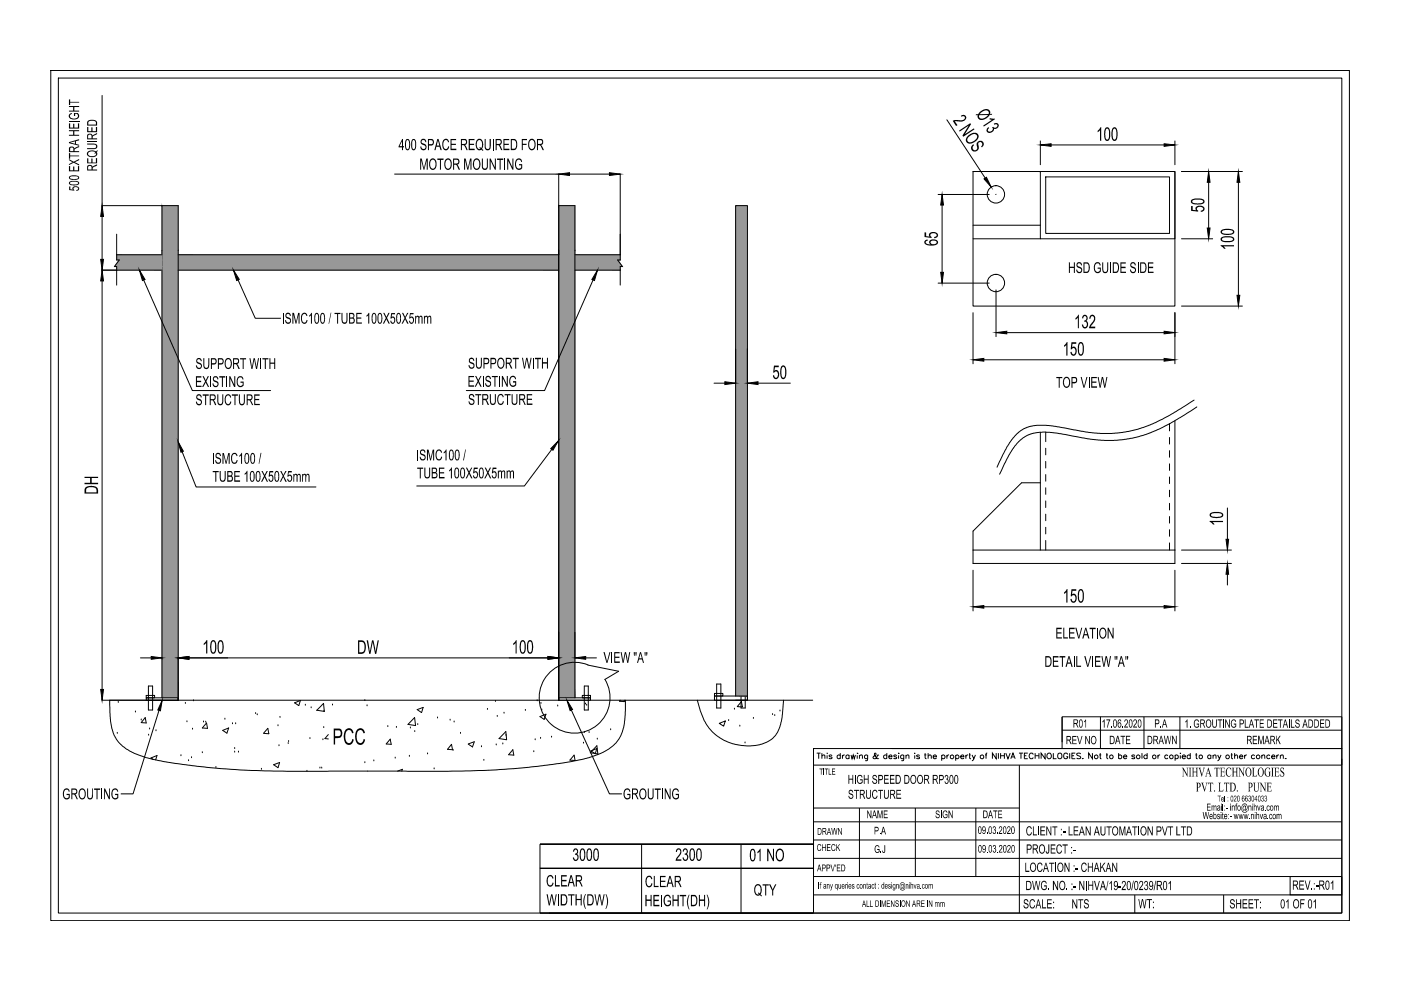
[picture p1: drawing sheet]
<svg xmlns="http://www.w3.org/2000/svg" width="297mm" height="210mm" viewBox="0 0 297 210" stroke-linecap="round" stroke-linejoin="round" font-family="sans-serif">
<!-- layer: 0 -->
<g fill="none" stroke="#000" stroke-width=".21">
<path d="M10.8 14.9h275.3v180.3h-275.3zM12.4 16.6h272.1v177h-272.1zM206.3 36.4h42.8v28.5h-42.8zM220.6 36.4h28.5v14.2h-28.5zM221.7 37.5h26.3v12h-26.3zM24.7 57.3h9.6M24.7 54h9.6M24.7 49.7v5.4h.6l-1 1.4h.4v4M30.5 59.4l10.3 23.4h16.6M37.8 57.3h80.7M37.8 54h80.7M50.5 59.4l3.6 8.1h5.4"/>
<path d="M121.9 57.3h9.6M121.9 54h9.6M125.7 59.4l-10.2 23.4h-16.6M131.5 49.7v5.4h-.5l1 1.4h-.5v4M206.3 50.6h14.3M206.3 47.8h14.3M235.5 55.6v2.3M241.3 55.6v2.3M44.7 79.8v2.2M48.1 79.8v2.2M55.3 75.9v2.3M60 66.3v2.3"/>
<path d="M102.4 79.7v2.3M105.9 79.7v2.3M113.1 75.9v2.2M230.9 79.9v2.3M38.6 95.8l3 7.5h25.4M45.2 96.1v2.2M88.6 95.3v2.3M117 95.3l-5.8 7.7h-22.8M220.6 91.7v24.9M221.7 91.6v2M221.7 95v1.4M221.7 97.8v1.4"/>
<path d="M248 89.8v1.6M248 92.8v1.3M248 95.5v1.4M248 98.3v1.4M249.1 89.2v30.3h-42.8v-6.9l10.3-10.2h4M253.2 84.8l-4.5 2.8-3.7 2-3.6 1.4-2.9 .6-2.8 .3-3.6-.1-10.3-1.6h-2l-2 .4-1.8 1.1-1.5 1.6-1 1.4-2.1 4.4M253.8 86.3l-4.8 3-3.3 1.7-3.2 1.3-3.2 .7-3.2 .4-3.3-.1-2.1-.3-6.6-1.2-2.5-.2-1.9 .1-1.4 .4-1.8 1.1-1.3 1.4-1.3 1.9-2 4M206.3 116.6h42.8M221.7 100.6v1.4M221.7 103.4v1.4M221.7 106.2v1.4M221.7 109v1.4"/>
<path d="M221.7 111.8v1.4M221.7 114.6v2M248 101.1v1.4M248 103.9v1.4M248 106.7v1.4M248 109.5v1.4M248 112.3v1.4M248 115.1v1.5M129.7 138.3v2.2M227.7 139.1v2.3M231.7 139.1v2.3M232.7 133.1v2.3"/>
<path d="M24.9 155.5h.1M25.1 148.9h.1M28.7 151h.1M29.9 152.7h.1M30.8 152.1l.2 1.2-1.1-.1zM31 148h6.8v.5h-6.8zM31 147.4h1.8v.6h-1.8zM31.5 145.5h.9v5h-.9zM31.5 155.9h.1M31.7 154.6h.1M33.1 154.9h.1M33.7 150.6l-5.5 17.7h-2.5"/>
<path d="M34.3 148v-104.4h3.5v104.9M39.3 149.1h.1M39.6 153h.1M40.8 154.6h.1M41 148.6h.1M42.9 159.6h.1M43.2 153.1h.1M43.6 153.1h.1M43.8 153.3l.2 1.1-1.1-.1zM47.2 154.9l1.3-.6-.4 1.1zM47.7 152.5h.1M49.3 153.5h.1"/>
<path d="M49.8 159.5h.1M49.8 158.7h.1M50 153.5h.1M50.6 159.5h.1M54.2 151.3h.1M54.5 151.6h.1M55.9 155.4l.9-1 .2 1.2-1.1-.1M58.9 153.9h.1M59.2 158.1h.1M59.4 152.1h.1M61.1 157.6h.1M61.2 157.2h.1"/>
<path d="M63.7 148.5l-1.2 .5 .8 .6 .4-1.1M64.7 149.5h.1M65.7 156.6h.1M66 150.1h.1M67.2 150.6l1.6 .2-.2-1.7-1.4 1.5M68.5 156.8h.1M68.6 154.3h.1M68.7 150.8h.1M69.6 155.7l-.7 .9 .7 .1M70.5 149.5h.1M77.4 148.5h.1M77.8 149.6h.1"/>
<path d="M82.2 154.1h.1M82.7 156.7l.2 1.1-1-.1zM84 154.2h.1M87 154.3h.1M87.9 152.1l.2 1.7-1.6-.2zM87.9 155.1h.1M88.4 150.5l1.3-.5-.3 1.1zM88.6 153.6h.1M90.6 159.9h.1M92.8 152.2h.1M95.4 152.7h.1M95.7 157.8l.2 1.2-1-.1z"/>
<path d="M96.1 159.1h.1M96.3 153.1h.1M97.6 155.5h.1M99.3 157.7l1.3-.4-.4 1.1-.9-.6M102.1 158.3h.1M103.3 150.4h.1M105 148.7h.1M105.2 157.9h.1M105.4 151.9h.1M106.6 157.7h.1M106.9 151.2h.1M107.2 155.1l.2 1.7-1.6-.2z"/>
<path d="M107.3 155.9h.1M108.7 159l.2 1.1-1.1-.1zM111.4 150.6h.1M113.2 159.4h.1M113.5 156.8h.1M113.9 148.6h.1M114.5 151.9l1.3-.5-.4 1.1zM114.6 156.5h.1M114.7 149.1h.1M114.9 150.5h.1M116.9 156.3h.1M118.3 149.7h.1"/>
<path d="M118.5 148h6.7v.5h-6.7zM121.1 150.5l8.1 17.8h2.6M121.9 148v-104.4h-3.4v104.9M123.5 147.4h1.7v.6h-1.7zM123.7 157.6h.1M123.9 145.5h.8v5h-.8zM123.9 155.3h.1M124.1 149.3h.1M124.4 149.5h.1M124.9 155.3h.1M125.3 159.2l1.2-.5-.3 1.1zM126.5 158.1l.3 1.8-1.6-.3z"/>
<path d="M126.6 156.7h.1M128.3 144a7.5 7.5 0 0 1-4.7 11.2 7.5 7.5 0 0 1-9.3-7.8 7.5 7.5 0 0 1 10.4-6.4l6.5 1.3-3 1.8M129.5 154.7h.1M131.5 148.5l-.2 .2 1.1 .1-.1-.3M132.6 148.5l-.1 3.3a8.1 8.1 0 0 1-6.2 8.3l-1.4 .6-3.7 .8-10.9 1.4a365.6 365.6 0 0 1-30 .6h-19.5l-9.2-.2-9.8-.8-7.7-1.2a16.5 16.5 0 0 1-8.5-3.4 9.3 9.3 0 0 1-2.3-6.8v-2.6h149M147.8 148.5l.8 2.6a10.3 10.3 0 0 0 11.7 6.9 5.9 5.9 0 0 0 5.4-5.5l.4-4M151.5 147.6h7v.9h-7zM151.5 147h1.8v.6h-1.8zM151.9 145h.9v5.1h-.9zM152.5 153.4l1.3-.5-.4 1.1zM154.5 152.8h.1M155.7 150.4h.1"/>
<path d="M156 147.6v-104h2.5v104.9h-2.5M156.7 147h1.8v.6h-1.8zM156.9 154h.1M157.1 145h.9v5.1h-.9zM157.2 148.8l.2 1.1-1.1-.1zM158 157.5h.1M159.7 152.3h.1M163.8 151.5h.1M164.3 151.7h.1M165.4 150.7h.1M172.5 158.7h112v3.5h-112zM173.2 159.7h.8"/>
<path d="M173.6 159.7v1.2M174.3 159.7v1.2M175.3 159.7h.1M178.2 159.7v1.2M181.7 159.7h.1M188 159.7v1.2M188.9 158.7h95.6v-6.7h-59.3v6.7M190.5 159.7h.1M193.9 159.7h.1zM196.1 159.7v1l.3 .2M196.8 159.7v1.2M205.6 159.7v1v.1l.3 .1"/>
<path d="M209.3 159.7l-.2 .2v1M211.2 159.7v1.2l-.8-1.2v1.2M211.7 159.7v1.2M212.1 159.7v1.2M213 159.7v1.2M213.2 159.7l.5 1.2 .5-1.2M216 159.7h.9M216.5 159.7v1.2M217.9 159.7h-.7v1.2h.7M219.1 160a.46 .46 0 0 0-.5-.3 .46 .46 0 0 0-.4 .4v.3a.47 .47 0 0 0 .4 .5 .47 .47 0 0 0 .5-.3M219.5 159.7v1.2M220.3 159.7v1.2"/>
<path d="M221.6 159.7v1.2l-.9-1.2v1.2M223.3 159.7v1.2h.7M225.2 154.8h59.3M226.4 160a.43 .43 0 0 0-.5-.3 .43 .43 0 0 0-.4 .4v.3a.42 .42 0 0 0 .4 .5 .42 .42 0 0 0 .5-.5h-.3M226.8 159.7v1.2M228 159.7h-.7v1.2h.7M229.1 159.9l-.3-.2-.5 .2 .1 .2 .7 .4v.2l-.3 .2-.5-.2M231.6 159.7v1.2l-.8-1.2v1.2M233.3 159.7v1l.2 .2M233.3 152v6.7M234.7 159.7v1l.3 .2M237.2 159.7v1.2"/>
<path d="M242.1 159.7v1.2M242.5 152v6.7M243.2 159.7v1.2M250.2 159.7h.1zM250.2 152v6.7M252.4 159.7v1.2M253.6 159.7v1l.1 .1 .2 .1M261.1 159.7v1l.1 .1 .2 .1M261.8 159.7v1.2M21.6 167.2v2.3M32.4 161l-.4-.3 1.3-.5-.3 .9M38.4 160.2h.1"/>
<path d="M40 161.3h.1M40.6 160.7h.1M45.8 162.7h.1M55.4 163.1h.1M58 162.1l1.3-.4-.4 1.1zM65.1 163.5h.1M67.8 162.9h.1M68.2 162.9h.1M77.4 161.7h.1M79.3 161.3h.1M83.8 160.7h.1M84.3 163.5l1-.4-.1 .4"/>
<path d="M86.8 160.4h.1M92 163h.1M102.6 161.2h.1M121.7 160.1l.2 1.1h-1.1zM136 179v14.6M140.5 167.2v2.3M157.1 179v14.6M172.5 178.1h112M172.5 174.2h112M172.5 160.9v32.7M172.5 171.3h43.6M174.3 160.3l.3-.2h.3v.8"/>
<path d="M175.4 160.1v.8M176.4 160.2l-.2-.1-.4 .1 .2 .2 .3 .1v.3l-.3 .1-.2-.2M178.2 160.2a.38 .38 0 0 0-.6 0 .38 .38 0 0 0 0 .5 .38 .38 0 0 0 .6 0M178.6 160.1v.8M179.1 160.1l-.4 .1-.1 .2M180 160.2a.38 .38 0 0 0-.5 0 .38 .38 0 0 0 0 .5 .38 .38 0 0 0 .5 0M180 160.1v.8M180.4 160.1l.3 .8 .2-.8 .2 .8 .3-.8M181.8 160.1v.8M182.2 160.3l.3-.2h.3l.1 .8M182.2 160.1v.8M182.2 171.3v14.5"/>
<path d="M184 160.1l-.1 1.1h-.5M184 160.2a.38 .38 0 0 0-.6 0 .38 .38 0 0 0 0 .5 .38 .38 0 0 0 .6 0M186.3 160.2l-.1-.1a.79 .79 0 0 1-1 .7l-.1-.3 .6-.5-.1-.3-.2 .2v.2l.6 .7h.3M188 160.2a.38 .38 0 0 0-.5 0 .38 .38 0 0 0 0 .5 .38 .38 0 0 0 .5 0M188.4 160.4h.7v-.2a.38 .38 0 0 0-.6 0 .38 .38 0 0 0 .1 .6 .38 .38 0 0 0 .5-.1M190.1 160.2l-.2-.1-.4 .1 .2 .2 .3 .1v.3l-.3 .1-.2-.2M190.5 160.1v.8M191.6 160.1v1.1h-.5M191.6 160.2a.38 .38 0 0 0-.5 0 .38 .38 0 0 0 0 .5 .38 .38 0 0 0 .5 0M192.1 160.3l.3-.2h.3v.8M192.1 160.1v.8M193.9 160.1v.8"/>
<path d="M194.1 171.3v14.5M195 160.2l-.3-.1-.4 .1 .2 .2 .4 .1v.3l-.3 .1-.3-.2M196 160.1h.4M196.8 160.3l.3-.2h.3l.1 .8M197.8 160.4h.8v-.1a.39 .39 0 0 0-.6-.1 .39 .39 0 0 0 0 .6 .39 .39 0 0 0 .6-.1M199.7 160.2a.4 .4 0 0 1 .5 0 .4 .4 0 0 1 0 .6 .4 .4 0 0 1-.5-.1M199.7 160.1v1.2M200.8 160.1v.8M201.2 160.1h-.3l-.1 .3M202.6 160.2a.4 .4 0 0 1 .6 0 .4 .4 0 0 1 0 .6 .4 .4 0 0 1-.6-.1M202.6 160.1v1.2M203.7 160.4h.7l-.1-.2a.38 .38 0 0 0-.5 0 .38 .38 0 0 0 0 .6 .38 .38 0 0 0 .6-.1"/>
<path d="M204.8 160.1v.8M205.2 160.1l-.4 .1v.2M205.4 160.1h.4M206.1 160.1l.4 .8 .3-.8M206.5 160.9l-.4 .4M206.9 171.3v14.5M208.8 160.1h.5M212.1 160.2h.9M214.3 160.9l.5-1.2 .4 1.2M214.5 160.5h.5M216.1 162.2v31.4M217.2 160.2h.4"/>
<path d="M219.5 160.2h.8M227.3 160.2h.4M229.5 160.8h.1zM233.1 160.1h.4M234.5 160.1h.4M237.2 160.2a.38 .38 0 0 1 .5 0 .38 .38 0 0 1 0 .5 .38 .38 0 0 1-.5 0M238.2 160.4h.7l-.1-.3a.39 .39 0 0 0-.6 .2 .39 .39 0 0 0 .2 .5 .39 .39 0 0 0 .5-.1M240.6 160.2l-.2-.1-.4 .1 .1 .2 .5 .1v.3h-.6v-.1M243.2 160.2a.4 .4 0 0 0-.6 0 .4 .4 0 0 0 0 .6 .4 .4 0 0 0 .6-.1M245.5 160.1v.8M246 160.1l-.5 .1v.2M247.6 160.2a.38 .38 0 0 0-.5 0 .38 .38 0 0 0 0 .5 .38 .38 0 0 0 .5 0"/>
<path d="M249.1 160.2a.38 .38 0 0 1 .6 0 .38 .38 0 0 1 0 .5 .38 .38 0 0 1-.6 0M249.1 160.1v1.2M250.2 160.1v.8M250.6 160.4h.7l-.1-.3a.39 .39 0 0 0-.5 .2 .39 .39 0 0 0 .1 .5 .39 .39 0 0 0 .5-.1M252.4 160.2a.38 .38 0 0 0-.6 0 .38 .38 0 0 0 0 .5 .38 .38 0 0 0 .6 0M253.5 160.1h.3M256.7 160.2a.38 .38 0 0 0-.5 0 .38 .38 0 0 0 0 .5 .38 .38 0 0 0 .5 0M256.7 160.1v.8M257.2 160.3l.3-.2h.3v.8M257.2 160.1v.8M258.2 160.1l.3 .8 .4-.8M258.5 160.9l-.4 .4"/>
<path d="M261 160.1h.3M261.8 160.3l.4-.2 .2 .2v.6M262.8 160.4h.7l-.1-.3a.39 .39 0 0 0-.6 .2 .39 .39 0 0 0 .2 .5 .39 .39 0 0 0 .5-.1M263.9 160.1v.8M264.3 160.1l-.3 .1-.1 .2M266 160.2a.4 .4 0 0 0-.6 0 .4 .4 0 0 0 0 .6 .4 .4 0 0 0 .6-.1M267.5 160.3l.3-.2h.3l.1 .8M267.5 160.1v.8M269.3 160.2a.38 .38 0 0 0-.6 0 .38 .38 0 0 0 0 .5 .38 .38 0 0 0 .6 0M269.6 160.4h.7l-.1-.3a.39 .39 0 0 0-.6 .2 .39 .39 0 0 0 .2 .5 .39 .39 0 0 0 .5-.1M270.7 160.1v.8M271.2 160.1h-.3l-.2 .3"/>
<path d="M271.5 160.3l.3-.2h.2l.1 .8M271.5 160.1v.8M272.6 160.8h.1zM284.5 160.9v32.7h-170v-14.6h58M114.5 184.1h58M118.4 189.6v2.4M140.2 189.7v2.5M172.5 185.8h112M172.5 182h112M172.5 189.7h112M240.6 189.7v3.9M259.4 189.7v3.9"/>
<path d="M273.5 185.8h11v3.9h-11z"/>
<circle cx="211.2" cy="41.2" r="1.84"/>
<circle cx="211.2" cy="60" r="1.84"/>
<circle cx="201.8" cy="160.5" r=".4"/>
<circle cx="208.2" cy="160.5" r=".4"/>
<circle cx="222.4" cy="160.2" r=".57"/>
<circle cx="224.7" cy="160.2" r=".56"/>
<circle cx="232.4" cy="160.5" r=".4"/>
<circle cx="235.6" cy="160.5" r=".4"/>
<circle cx="241.3" cy="160.5" r=".4"/>
<circle cx="244.7" cy="160.5" r=".4"/>
<circle cx="248.4" cy="160.5" r=".4"/>
<circle cx="254.6" cy="160.5" r=".4"/>
<circle cx="260.3" cy="160.5" r=".4"/>
<circle cx="266.7" cy="160.5" r=".4"/>
</g>
<g fill="#989898" stroke="#989898" stroke-width=".21">
<path d="M118.5 43.6v9.5h3.4zM118.5 43.6h3.4v9.5z"/>
<path d="M37.8 54v3.3h80.7zM37.8 54h80.7v3.3z"/>
<path d="M118.5 53.1v94.9h3.4zM118.5 53.1h3.4v94.9z"/>
<path d="M34.3 43.6v9.5h3.5zM34.3 43.6h3.5v9.5z"/>
<path d="M34.3 53.1v94.9h3.5zM34.3 53.1h3.5v94.9z"/>
<path d="M121.9 54v1.1h9.6zM121.9 54h9.6v1.1z"/>
<path d="M121.9 55.1v1.4h10.1zM121.9 55.1h9.1l1 1.4z"/>
<path d="M121.9 56.5v.8h9.6zM121.9 56.5h9.6v.8z"/>
<path d="M24.7 54v1.1h9.6zM24.7 54h9.6v1.1z"/>
<path d="M25.3 55.1l-1 1.4h10zM25.3 55.1h9v1.4z"/>
<path d="M24.7 56.5v.8h9.6zM24.7 56.5h9.6v.8z"/>
<path d="M156 43.6v104h2.5zM156 43.6h2.5v104z"/>
</g>
<!-- layer: DIMENSIONS -->
<g fill="none" stroke="#000" stroke-width=".21">
<path d="M14.6 25.7h2.2M18.5 30h2.1M21.6 20.2v23.4h12.7M83.7 36.9h34.8v17.1M104.6 29.5v2.3M107.1 33.6v2.4M120.7 36.9h8.5M131.5 36.9v17.1M200.8 25.4l8.1 12.4M220.6 29.9v5M222.9 30.7h23.9M249.1 29.9v5"/>
<path d="M250.5 36.4h12.9M256.3 38.7v9.6M262.6 38.7v23.9M21.6 57.3h3.1M21.6 45.9v9.1M21.6 59.6v86.6M198.9 41.2h10.8M199.7 43.5v14.2M211.2 41.2h-.1M250.5 50.6h6.6M156 74v7.3M158.5 74v7.3"/>
<path d="M198.9 60h10.8M206.3 66.3v10.8M208.6 76.3h38.2M211.2 61.5v9.9M213.5 70.5h33.3M249.1 66.3v10.8M250.5 64.9h12.9M151.4 81.2h2.3M160.7 81.2h6.9M250.5 119.5h10.6M250.5 116.6h10.6M260.2 107.7v6.6"/>
<path d="M29.8 139.5h2.3M34.3 139.4v.3M37.8 139.4v9.1h-16.2M40.1 139.5h76.1M118.5 134.1v14.4M121.9 134.1v5.4M124.2 139.5h2.3M206.3 120.9v8.6M208.6 128.7h38.2M249.1 120.9v8.6M260.2 121.8v2.2"/>
</g>
<!-- layer: 0 -->
<g fill="#000" stroke="#000" stroke-width=".21">
<path d="M118.5 36.9l2.2-.3v.6zM129.2 36.6l2.3 .3-2.3 .3zM208.6 37.9l.5-.3 1.1 2.1zM220.6 30.7l2.3-.2v.5zM246.8 30.5l2.3 .2-2.3 .3zM256.3 36.4l.3 2.3h-.6zM262.6 36.4l.3 2.3h-.6zM21.6 57.3l.3 2.3h-.5zM21.4 55h.5l-.3 2.3zM21.6 43.6l.3 2.3h-.5zM29.6 57.3l1.1 2-.5 .2zM49.5 57.3l1.2 1.9-.5 .3z"/>
<path d="M126.7 57.3l-.7 2.2-.5-.2zM199.7 41.2l.3 2.3h-.6zM256 48.3h.6l-.3 2.3zM199.4 57.7h.6l-.3 2.3zM206.3 76.3l2.3-.3v.6zM211.2 70.5l2.3-.3v.6zM246.8 70.2l2.3 .3-2.3 .3zM246.8 76l2.3 .3-2.3 .3zM262.3 62.6h.6l-.3 2.3zM37.8 93.7l1.1 2-.5 .2zM118.4 93.5l-1.2 2-.4-.4zM153.7 80.9l2.3 .3-2.3 .3z"/>
<path d="M158.5 81.2l2.2-.3v.6zM260.2 119.5l.3 2.3h-.6zM259.9 114.3h.6l-.3 2.3zM32.1 139.2l2.2 .3-2.2 .3zM37.8 139.5l2.3-.3v.6zM116.2 139.2l2.3 .3-2.3 .3zM121.9 139.5l2.3-.3v.6zM206.3 128.7l2.3-.3v.5zM246.8 128.4l2.3 .3-2.3 .2zM21.4 146.2h.5l-.3 2.3zM34.4 148.5l-.4 2.2-.5-.2zM120.2 148.5l1.2 1.9-.5 .3z"/>
</g>
<!-- layer: DIMENSIONS -->
<g fill="#000">
<path d="M14.8 24.1l.4-.1 .1 .2-.5 .2 .1 .5 .3 .2h.9l.4-.3v-.4l-.2-.3h-.4v.5h-.2v-.6h.8l.3 .4-.1 .5-.6 .4-1.2-.1-.3-.5zM14.6 35.2h.3v.9h.6v-.8h.3v.8h.7v-.9h.3v1.1h-2.2zM14.6 33.7l1 .6 1.2-.6v.3l-1 .4 1 .4v.3l-1.2-.6-1 .5v-.2l.8-.4-.8-.4zM14.6 27.6h2.2v.2h-1v.8h1v.2h-2.2v-.2h.9v-.8h-.9zM14.6 26.2h.3v.9h.6v-.9h.3v.9h.7v-.9h.3v1.1h-2.2zM14.6 22.5h2.2v.2h-1v.8h1v.2h-2.2v-.2h.9v-.8h-.9zM14.6 32.5h.3v.5h1.9v.1h-1.9v.6h-.3zM14.6 21.1h.3v.5h1.9v.2h-1.9v.5h-.3zM18.5 30.4l1.9 .2 .2 .3v.4l-.6 .3h-1.5v-.2h1.6l.3-.2-.2-.5-1.7-.1zM18.5 33.6h.2v.9h.7v-.9h.2v.9h.7v-1h.3v1.1h-2.1zM18.5 26.9h.2v.9h.7v-.8h.2v.8h.7v-.9h.3v1.1h-2.1zM89.1 33.6h.3l.5 2 .5-2h.3v2.4h-.2v-2l-.5 2h-.2l-.5-2v2h-.2z"/>
<path d="M89.3 29.7l.3-.3 .5 .1 .3 .6h-.2l-.1-.3-.3-.1a.38 .38 0 0 0-.4 .4 .38 .38 0 0 0 .5 .3l.5 .4v.5l-.3 .5-.4 .1-.4-.3-.2-.5h.2l.1 .3 .2 .2 .5-.1 .1-.4-.9-.7zM92.7 33.6h1.3v.3h-.5v2.1h-.2v-2.1h-.6zM94.1 29.6l.3-.2 .4 .1 .4 .6-.2 .1-.2-.4-.3-.1-.5 .4v1.1l.3 .4h.4l.3-.6 .2 .1-.2 .6-.3 .2-.5-.1-.3-.4-.1-1.2zM95.5 29.5h1.2v.2h-1v.8h1v.2h-1v.8h1v.3h-1.2zM98.4 33.6h.3l.5 2 .5-2h.3v2.4h-.2v-2l-.5 2h-.2l-.5-2v2h-.2zM99.4 29.5h1.2v.2h-1v.8h.9v.2h-.9v.8h1v.3h-1.2zM102.2 33.6h.2v1.8l.2 .3h.4l.2-.2v-1.9h.2v1.9l-.4 .5h-.4l-.4-.3zM102.8 29.5h.2v1.7l.2 .4h.4l.2-.2v-1.9h.3l-.1 1.8-.3 .5h-.6l-.3-.3zM103.8 33.6h.2l.9 1.9v-1.9h.2v2.4h-.2l-.9-1.9v1.9h-.2zM105.4 33.6h1.3v.3h-.6v2.1h-.2v-2.1h-.5zM106.7 29.5h1.3v.2h-1.1v.8h1v.2h-1v.8h1.1v.3h-1.3zM107.5 33.6h.3l.8 1.9v-1.9h.3v2.4h-.3l-.8-1.9v1.9h-.3z"/>
<path d="M109.5 33.8l.7-.2 .4 .3 .1 .4-.2 .1-.1-.4-.4-.2-.4 .2-.2 .6v.7l.4 .4h.4l.3-.2v-.4h-.5v-.3h.7v.9l-.4 .3-.7-.1-.4-.6v-.8zM110.6 29.5h1.1v.2h-.9v.8h.8v.2h-.8v1.1h-.2zM202 25.6l.4-.2 1.7 .1 .4-.4a.38 .38 0 0 0-.2-.5 .38 .38 0 0 0-.5 .2v-.3l.7-.1 .4 .4-.1 .4-.3 .4-.5 .2-1.5-.1 .5 .8-.3 .2zM203.3 27.7l2.4-1.6 .2 .2-1.3 2.1 1.9-1.2 .1 .2-2.4 1.6-.1-.3 1.3-2.1-1.9 1.3zM206.3 30.6l.2 .2-.3 .4v.3l.2 .3 .4 .1 .4-.4-.1-1.1 .2-.3 .8-.3 .4 .3v.7l-.3 .4-.2-.2 .3-.2-.1-.4a.47 .47 0 0 0-.7-.2 .47 .47 0 0 0 0 .7l-.1 .9-.5 .3h-.5l-.3-.2-.2-.4v-.4zM209.7 25.2l.4-.1 .9 .2-2.4 1.5-.1-.2 1.8-1.2zM209.3 27.2l.3-.2 .1 .1-.2 .3a.44 .44 0 0 0 .3 .5 .44 .44 0 0 0 .6-.3l.1-.4-.2-.2 .3-.1 .4 .2 .4-.2a.37 .37 0 0 0-.1-.5 .37 .37 0 0 0-.5 .1l-.1-.3 .4-.1h.4l.2 .3-.1 .6-.4 .3a.3 .3 0 0 0-.4 0 .3 .3 0 0 0-.1 .3l-.5 .5-.7 .1-.4-.5zM233.3 27h.2v2.8h-.3v-2.2l-.5 .4v-.3zM14.7 39.5h.2v.6l.6 .1-.2-.4 .3-.2 .7-.1 .3 .1 .2 .6-.4 .3h-.2v-.2a.35 .35 0 0 0 .3-.5 .35 .35 0 0 0-.5-.1l-.2 .1a.26 .26 0 0 0-.2 .2 .26 .26 0 0 0 .2 .3v.1l-1.1-.1zM196 49.3h.4v.8l.7 .1-.2-.5 .7-.5 1 .2 .3 .3v.4l-.3 .3-.5 .1-.1-.3 .6-.2v-.3l-.5-.3-.6 .1a.37 .37 0 0 0-.3 .4 .37 .37 0 0 0 .3 .3v.3l-1.5-.3zM252.5 43.7h.4v.8l.7 .1-.1-.5 .6-.5 1 .2 .3 .3v.4l-.4 .3-.4 .1v-.2l.5-.2v-.4l-.3-.2h-.6l-.4 .3v.3l.3 .2-.1 .2-1.5-.2zM258.8 52h2.8v.2h-2.2l.5 .5h-.4l-.7-.5z"/>
<path d="M164.1 77.5h1v.4h-.8l-.1 .7 .2-.2 .5 .1 .3 .7v.6l-.4 .5-.4 .1-.3-.1-.2-.7 .2-.1 .1 .3a.37 .37 0 0 0 .4 .3 .37 .37 0 0 0 .3-.5v-.5l-.2-.3-.3-.1-.3 .3h-.2zM226.2 72.5h.1v2.9h-.2v-2.2l-.5 .4v-.4zM227.2 72.6h1v.3h-.8l-.1 .8 .5-.2 .3 .3 .1 1.1-.3 .5h-.4l-.3-.1-.2-.7h.2l.1 .4a.49 .49 0 0 0 .6-.1 .49 .49 0 0 0 .1-.6l-.1-.3a.37 .37 0 0 0-.3-.2 .37 .37 0 0 0-.4 .3l-.2-.1zM228.6 66.8l.1-.1v2.9h-.2v-2.2l-.5 .4v-.4zM229.6 66.9l.6-.1 .4 .5v.5l-.3 .2 .4 .5-.1 .7-.3 .4h-.5l-.3-.2-.1-.6h.2l.3 .5a.57 .57 0 0 0 .5-.4 .57 .57 0 0 0-.2-.7h-.3v-.3h.2l.2-.3v-.3l-.2-.2a.36 .36 0 0 0-.3 0 .36 .36 0 0 0-.1 .4h-.3zM231.1 67l.6-.3 .5 .4-.1 .9-.9 1.3h1v.3h-1.3l.2-.7 .8-1v-.6a.4 .4 0 0 0-.5-.2 .4 .4 0 0 0-.2 .5h-.3zM17.9 101.1h2.9v.2h-1.4v1.1h1.4v.3h-2.9v-.3h1.2v-1.1h-1.2zM256.5 110.4h2.8v.3h-2.2l.4 .5h-.3l-.7-.6zM43.7 135.8l.3-.1v2.9h-.3v-2.2l-.5 .4v-.4zM77.7 135.8h.3l.4 2.4 .5-2.4h.3l.4 2.4 .5-2.4h.2l-.5 2.8h-.3l-.4-2.5-.6 2.5h-.2zM109.4 135.8l.1-.1v2.9h-.2v-2.2l-.5 .4v-.4zM226.2 124.9h.1v2.9h-.2v-2.3l-.5 .4v-.3z"/>
<path d="M227.2 124.9h1v.4h-.8l-.1 .7 .3-.1h.3l.4 .6-.1 .8-.3 .4h-.6l-.3-.7h.2l.1 .2a.43 .43 0 0 0 .5 .2 .43 .43 0 0 0 .2-.6l-.2-.6h-.4l-.1 .2h-.3z"/>
<path d="M14.7 38.6l.5-.2h1l.6 .3v.3l-.5 .3h-1.2l-.4-.3zM14.8 38.7l.2 .4h1.2a.28 .28 0 0 0 .4-.3 .28 .28 0 0 0-.5-.2l-.8-.1z"/>
<path d="M14.6 37.5l.5-.3h1l.5 .1 .2 .2v.3l-.4 .3h-1.1l-.6-.2zM14.9 37.5a.53 .53 0 0 0 .7 .5l.6-.1a.26 .26 0 0 0 .4-.2 .26 .26 0 0 0-.3-.3h-1.1z"/>
<path d="M14.7 31.3l.3-.2h.4l.4 .4 1-.6v.3l-1 .5v.3h1v.3h-2.2zM14.9 31.4v.6h.7l-.1-.6z"/>
<path d="M14.6 30.1l2.2-.6v.3l-.7 .1v.6l.7 .2v.2l-2.2-.5zM14.8 30.2l1.1 .3v-.5z"/>
<path d="M18.5 32.3l.6-.4 1 .1a.24 .24 0 0 0 .3 .1 .24 .24 0 0 0 .1-.2h.3l-.1 .1a.31 .31 0 0 0-.2 .3 .31 .31 0 0 0 .1 .3l-.1 .3-.3 .3-1 .1-.7-.4zM18.9 32.3l-.2 .5 .4 .3h.8l.5-.3-.1-.4-.1 .2h-.2l.2-.3-.1-.1-.8-.1z"/>
<path d="M18.5 35.2l.3-.2h.4l.3 .1 .1 .3 1-.6v.3l-.9 .5v.3h.9v.3h-2.1zM18.8 35.2l-.1 .7h.7v-.4a.37 .37 0 0 0-.6-.3z"/>
<path d="M18.5 28.5l.6-.2 .6 .4 .9-.5v.2l-.9 .6v.3h.9v.2h-2.1zM18.8 28.6l-.1 .7h.7v-.6z"/>
<path d="M18.6 25.7l.5-.3 1.1 .1 .3 .3 .1 .8h-2.1zM18.9 25.7l-.2 .2v.5h1.6l-.1-.7-.3-.1z"/>
<path d="M85.3 29.5h.1v1.5h.3v.2h-.3v.6h-.2v-.6h-.7zM85.2 29.9l-.5 1.1h.5z"/>
<path d="M86.1 29.5h.5l.3 .6v1.2l-.1 .4-.3 .2-.5-.2-.1-.6v-1.1zM86.3 29.7l-.2 .5v1.1a.33 .33 0 0 0 .5 .3 .33 .33 0 0 0 .1-.5v-1.1l-.2-.3z"/>
<path d="M87.3 29.6l.2-.1h.4l.3 .6v1.3l-.4 .5-.4-.1-.2-.4v-1.3zM87.6 29.7l-.2 .4v1.2a.29 .29 0 0 0 .4 .3 .29 .29 0 0 0 .2-.4v-1.3l-.2-.2z"/>
<path d="M90.7 29.5h.9l.4 .5-.1 .6-.2 .2-.8 .1v.9h-.2zM90.9 29.7v.9l.8-.1v-.7z"/>
<path d="M91.2 33.9l.3-.3h.4l.6 .5v1.2l-.5 .7h-.4l-.5-.4-.1-1.2zM91.4 34l-.2 .5v.8l.3 .4 .4 .1 .4-.5v-1l-.3-.4z"/>
<path d="M92.7 29.5h.3l.7 2.3h-.3l-.2-.7h-.7l-.2 .7h-.2zM92.9 29.7l-.3 1.2h.5z"/>
<path d="M94.4 33.9l.4-.3h.3l.6 .5v1.3l-.5 .6-.6-.1-.3-.4-.1-1zM94.8 33.9l-.3 .3-.1 .9 .2 .5 .5 .2 .4-.5 .1-.8-.3-.5z"/>
<path d="M96.1 33.6l1.1 .1 .2 .5-.1 .6a.22 .22 0 0 0-.3 .1 .22 .22 0 0 0 .2 .3l.4 .8h-.3l-.6-1.1h-.4v1.1h-.2zM96.3 33.9v.8l.8-.1 .1-.5-.2-.2z"/>
<path d="M97.7 29.5h1.2l.1 .4-.1 .7a.2 .2 0 0 0-.2 .1 .2 .2 0 0 0 .1 .2l.4 .9h-.3l-.6-1h-.4v1h-.2zM97.9 29.7v.8h.8l.1-.3a.34 .34 0 0 0 0-.3 .34 .34 0 0 0-.4-.2z"/>
<path d="M100.6 33.8l.6-.2 .5 .5 .1 1.2-.4 .7h-.6l-.5-.6v-.8zM100.8 33.9l-.3 .5v.8l.2 .4 .4 .2 .5-.5v-.9l-.3-.5z"/>
<path d="M101.1 29.7l.4-.3 .6 .2 .3 .6v1a.29 .29 0 0 0-.2 .3 .29 .29 0 0 0 .3 .3l-.1 .2-.4-.3-.5 .2-.4-.4-.2-1.1zM101.3 29.8l-.2 .4v.9l.1 .3 .4 .2 .3-.1-.2-.1v-.2a.28 .28 0 0 0 .4 .1 .28 .28 0 0 0 .1-.4l-.1-1-.4-.2z"/>
<path d="M105.1 29.5h1l.2 .2 .1 .6-.3 .4h-.2l.6 1.1h-.2l-.6-1h-.4v1h-.2zM105.3 29.7v.8h.7l.1-.3a.32 .32 0 0 0 0-.4 .32 .32 0 0 0-.3-.1z"/>
<path d="M108.3 29.5h.8l.5 .4 .1 1.1-.2 .5-.3 .3h-.9zM108.5 29.7v1.8h.7l.2-.6v-.9l-.3-.2z"/>
<path d="M112.2 29.7l.4-.3h.4l.5 .6 .1 1-.3 .6-.3 .2h-.6l-.3-.5-.1-1zM112.5 29.8l-.3 .3v.8l.2 .6 .4 .1 .4-.3 .1-.9-.3-.6z"/>
<path d="M113.8 29.5h1.2l.2 .3-.2 .8a.2 .2 0 0 0-.3 .1 .2 .2 0 0 0 .2 .3l.4 .8h-.3l-.6-1h-.3v1h-.3zM114.1 29.7v.8h.5l.3-.1-.1-.6z"/>
<path d="M205.1 28.9l1.1-.7h.7l.5 .2 .1 .7-.2 .4-.7 .7-1.1 .3-.4-.2-.3-.4 .1-.6zM205.5 28.9l-.3 .4-.1 .5 .4 .4 1-.3 .5-.5 .2-.4-.1-.3-.4-.3-.7 .2z"/>
<path d="M206.9 24.2h.5l.6-.7 1-.4 .6 .1 .2 .2 .2 .4-.1 .4 .5-.1-.1 .2h-.5l-.7 .8-.8 .3-.7-.1-.3-.4v-.5h-.4zM208 23.9l-.3 .3 1.9-.1v-.4l-.3-.3-.7 .1zM207.6 24.5l.1 .5 .7 .1 .7-.3 .4-.4z"/>
<path d="M234.4 27.1l.3-.1 .4 .1 .2 .5v1.7l-.1 .4-.3 .2h-.3l-.3-.2-.2-.6v-1.3zM234.6 27.3l-.2 .5v1.4a.38 .38 0 0 0 .5 .3 .38 .38 0 0 0 .2-.5v-1.3a.39 .39 0 0 0-.5-.4z"/>
<path d="M235.9 27.2l.3-.2h.3l.2 .2 .2 .5v1.5l-.4 .6a.84 .84 0 0 1-.9-1zM236.2 27.3l-.3 .7 .1 1.3a.32 .32 0 0 0 .3 .3 .32 .32 0 0 0 .3-.4l.1-1.5-.3-.4z"/>
<path d="M196.1 51.1l.6-.3-.1 .3a.34 .34 0 0 0-.3 .3 .34 .34 0 0 0 .4 .3l.7 .1-.3-.2-.1-.4 .6-.4h.9l.4 .5v.3l-.4 .3-1.4 .2-1-.4-.1-.2zM197.5 51.1a.5 .5 0 0 0 .1 .6 .5 .5 0 0 0 .6 0 .4 .4 0 0 0 .3-.5 .4 .4 0 0 0-.6-.2z"/>
<path d="M252.6 42.4l.7-.3h1.2l.7 .2 .2 .4-.2 .4-.4 .2h-1.5l-.8-.3zM252.9 42.5a.51 .51 0 0 0 .2 .6 .51 .51 0 0 0 .5 0h1.1a.36 .36 0 0 0 .4-.5 .36 .36 0 0 0-.5-.2z"/>
<path d="M258.9 50.4l.7-.3h1.2l.7 .2 .2 .5-.3 .4-.3 .1-1.5 .1-.8-.4zM259.1 50.6v.2l.3 .3h1.6a.37 .37 0 0 0 .4-.5 .37 .37 0 0 0-.5-.3h-1.3z"/>
<path d="M258.9 48.9l.6-.3 1.2-.1 .7 .2 .3 .5-.4 .5-1.8 .1-.7-.4zM259.3 48.9a.4 .4 0 0 0-.1 .5 .4 .4 0 0 0 .5 .1l1 .1 .6-.2a.39 .39 0 0 0 0-.5 .39 .39 0 0 0-.6-.1z"/>
<path d="M165.6 77.7l.2-.2h.4l.3 .2 .2 .5v1.5l-.2 .4-.3 .3-.6-.3-.1-.5-.1-1zM166 77.8l-.3 .7 .1 1.4a.37 .37 0 0 0 .5 .1 .37 .37 0 0 0 .1-.5v-1.4l-.2-.3z"/>
<path d="M228.8 72.6l.2-.1 .5 .1 .3 .8v1.4l-.6 .6-.4-.1-.3-.7v-1.2zM229 72.8l-.2 .3-.1 .7 .2 1.1a.3 .3 0 0 0 .3 .2 .3 .3 0 0 0 .3-.3v-1.6l-.2-.3z"/>
<path d="M18.1 103.3l1.1-.3 1 .1 .6 .5v1h-2.9v-.8zM18.4 103.5l-.1 .9h2.2l-.1-.7-.3-.3-1.2-.1z"/>
<path d="M256.5 108.9l.9-.4 1.3 .1 .6 .3v.4l-.1 .3-.4 .2h-1.6l-.7-.4zM256.9 108.9v.1a.43 .43 0 0 0 0 .5 .43 .43 0 0 0 .6 .1l1.2-.1a.36 .36 0 0 0 .4-.4 .36 .36 0 0 0-.6-.3z"/>
<path d="M44.8 135.9l.3-.2 .4 .1 .4 .9-.1 1.3-.2 .4-.4 .2-.4-.2-.2-.6-.1-.9zM45.1 136.1l-.3 .8 .1 1a.37 .37 0 0 0 .4 .4 .37 .37 0 0 0 .3-.5v-1.4l-.2-.4z"/>
<path d="M46.5 135.8h.6l.3 .7-.1 1.5-.1 .4-.4 .2-.4-.2-.3-.8 .1-1.2zM46.6 136l-.2 .7 .1 1.4a.39 .39 0 0 0 .5 .1 .39 .39 0 0 0 .1-.5v-1.4l-.2-.3z"/>
<path d="M75.9 135.8h1.1l.4 .5 .1 1.5-.1 .5-.3 .3h-1.2zM76.2 136.1v2.2h.7l.4-.6-.1-1.1-.3-.5z"/>
<path d="M110.4 135.9l.3-.2 .4 .1 .4 .9-.1 1.4-.3 .4-.3 .1-.4-.2-.2-.6v-1.3zM110.6 136.1l-.2 .8 .1 1.2a.37 .37 0 0 0 .5 .1 .37 .37 0 0 0 .2-.4l-.1-1.6a.29 .29 0 0 0-.2-.2 .29 .29 0 0 0-.3 .1z"/>
<path d="M112.1 135.8h.6l.3 .7v1.4l-.2 .5-.4 .2-.4-.2-.3-.8 .1-1.2zM112.2 136l-.2 .6 .1 1.4a.36 .36 0 0 0 .4 .3 .36 .36 0 0 0 .2-.5v-1.5l-.2-.3z"/>
<path d="M228.8 125.1l.3-.2 .4 .1 .3 .8v1.4l-.5 .6-.6-.2-.2-.6v-1.3zM229 125.2l-.2 .5v1.4a.36 .36 0 0 0 .4 .4 .36 .36 0 0 0 .3-.5v-1.4a.36 .36 0 0 0-.5-.4z"/>
</g>
<!-- layer: 0 -->
<g fill="#000">
<path d="M226.6 55.6h.2v1h.9v-1h.2v2.3h-.2v-1.1h-.9v1.1h-.2zM228.4 55.8l.2-.2h.5l.3 .7h-.2l-.2-.4a.35 .35 0 0 0-.5 .2 .35 .35 0 0 0 .3 .4l.4 .2 .3 .5-.2 .5-.3 .2-.6-.1-.2-.4v-.2h.2l.2 .4 .4 .1 .2-.3-.1-.5-.8-.3-.1-.6zM232.3 55.7l.6-.1 .5 .5-.2 .2-.2-.4-.4-.1-.4 .5v.9l.4 .5 .6-.3v-.4h-.5v-.3h.7v.9l-.5 .3-.6-.1-.3-.4-.1-1zM233.7 55.6h.2v1.6l.3 .5 .3-.1 .2-.2 .1-1.8h.2l-.1 1.9-.4 .4h-.4l-.3-.3zM237.5 55.6h1.2v.3h-.9v.7h.8v.3h-.8v.7h.9v.3h-1.2zM239.8 55.7l.7-.1 .3 .7h-.2l-.2-.5-.5 .2a.54 .54 0 0 0 .6 .6l.3 .5v.3l-.2 .4-.7 .1-.3-.6v-.1h.2l.1 .3 .2 .2 .5-.3a.73 .73 0 0 0-.8-.7l-.2-.4zM243.4 55.6h1.1v.3h-.9v.7h.9v.3h-.9v.7h1v.3h-1.2zM41.7 76.2l.2-.3h.4l.3 .2 .2 .5h-.2l-.1-.3-.3-.1a.4 .4 0 0 0-.4 .4 .4 .4 0 0 0 .6 .3l.4 .5v.4l-.3 .4-.3 .1-.4-.2-.3-.6h.3l.2 .4 .3 .1a.44 .44 0 0 0 .3-.6 .44 .44 0 0 0-.5-.3l-.4-.2zM43.1 75.9h.2v1.7l.3 .3a.49 .49 0 0 0 .5-.1 .49 .49 0 0 0 .1-.5v-1.4h.2l-.1 2.1-.5 .3-.6-.3zM50.9 75.9h1.3v.3h-.5v2h-.3v-2h-.5zM52.9 75.9h.2l.3 2 .4-2h.2l.4 2 .3-2h.2l-.4 2.3h-.2l-.4-2-.4 2h-.2zM55.6 75.9h1.3v.3h-.5v2h-.3v-2h-.5z"/>
<path d="M57.1 75.9h.2v1h.8v-1h.2v2.3h-.2v-1.1h-.8v1.1h-.2zM60.6 66.5l.3-.2h.4l.3 .2 .1 .5h-.2l-.4-.5-.3 .2a.43 .43 0 0 0 0 .5 .43 .43 0 0 0 .5 .1l.4 .4v.5l-.3 .4-.4 .1-.3-.2-.3-.6h.2l.2 .4 .4 .1a.45 .45 0 0 0 .3-.6 .45 .45 0 0 0-.6-.3l-.4-.4zM62 66.3h.3l.5 2 .4-2h.3v2.3h-.2v-1.9l-.5 1.9h-.1l-.5-1.9v1.9h-.2zM64.1 66.5l.6-.2 .3 .2 .2 .3-.2 .2-.3-.4-.3-.1-.3 .5-.1 .8 .3 .6 .5-.1 .2-.5 .2 .1-.2 .5-.3 .3-.5-.1-.3-.6-.1-.9zM66 66.3h.1v2.3h-.2v-1.8l-.4 .4v-.3zM70.1 66.3h.1l-.4 2.4h-.1zM70.9 66.3h1.3v.3h-.5v2h-.2v-2h-.6zM72.4 66.3h.2v1.6l.3 .5h.3l.2-.2 .1-1.9h.2v1.7l-.4 .6h-.5l-.3-.3zM75.5 66.3h1.2v.3h-1v.7h.9v.3h-.9v.8h1v.2h-1.2zM78.2 66.3h.1v2.3h-.2v-1.8l-.4 .4v-.3zM81.3 66.3h.2l.4 .9 .5-.9h.2l-.5 1.1 .5 1.2h-.2l-.5-1-.5 1h-.2l.6-1.2zM82.9 66.4h.8v.2h-.6l-.1 .7 .2-.2 .4 .1 .2 .4v.6l-.3 .4-.3 .1-.4-.4-.1-.3h.2a.37 .37 0 0 0 .5 .4 .37 .37 0 0 0 .2-.6l-.1-.2a.28 .28 0 0 0-.2-.2 .28 .28 0 0 0-.3 .2l-.2-.1z"/>
<path d="M85.2 66.3h.3l.4 .9 .4-.9h.3l-.6 1.1 .6 1.2h-.3l-.4-1-.5 1h-.3l.7-1.2zM86.9 66.4h.8v.2h-.6l-.1 .7 .4-.2 .4 .5v.5l-.3 .5h-.5l-.3-.6h.2l.1 .1a.34 .34 0 0 0 .5 .2 .34 .34 0 0 0 .1-.5l-.3-.4-.5 .1zM88 67h.2v.2l.1-.2a.35 .35 0 0 1 .6 .2l.1-.2a.36 .36 0 0 1 .4 0 .36 .36 0 0 1 .2 .4v1.2h-.2v-1a.28 .28 0 0 0-.3-.4 .28 .28 0 0 0-.2 .4v1h-.2v-1a.27 .27 0 0 0-.3-.4 .27 .27 0 0 0-.2 .4v1h-.2zM89.9 67h.2v.2l.1-.2a.28 .28 0 0 1 .3-.1 .28 .28 0 0 1 .2 .3l.2-.2a.37 .37 0 0 1 .5 0 .37 .37 0 0 1 .1 .5v1.1h-.3v-1a.28 .28 0 0 0-.3-.4 .28 .28 0 0 0-.1 .4v1h-.2v-1a.26 .26 0 0 0-.3-.4 .26 .26 0 0 0-.2 .4v1h-.2zM99.5 76l.7-.1 .2 .1 .2 .5h-.3v-.3l-.3-.1a.34 .34 0 0 0-.4 .3 .34 .34 0 0 0 .4 .4l.6 .4v.5l-.3 .4-.5 .1-.3-.2-.2-.6h.2l.1 .3 .5 .2 .2-.1 .1-.5-.9-.5zM100.9 75.9h.2v1.7l.4 .3 .4-.2 .1-1.8h.2l-.1 1.8-.4 .5-.5-.1-.2-.2zM108.7 75.9h1.3v.3h-.6v1.9h-.2v-1.9h-.5zM110.7 75.9h.2l.3 2 .4-2h.2l.4 2 .3-2h.2l-.4 2.2h-.2l-.4-1.9-.4 1.9h-.2zM113.4 75.9h1.3v.3h-.6v1.9h-.2v-1.9h-.5zM114.9 75.9h.2v.9h.9v-.9h.2v2.2h-.2v-1h-.9v1h-.2zM41.5 79.8h1.2v.3h-.9v.6h.8v.3h-.8v.8h.9v.2h-1.2zM41.7 83.8l.4-.2h.3l.4 .5-.2 .2a.39 .39 0 0 0-.4-.5 .39 .39 0 0 0-.4 .5 .39 .39 0 0 0 .5 .3l.4 .3 .1 .5-.2 .5h-.5l-.4-.2-.2-.5 .3-.1 .1 .5 .4 .1 .3-.2v-.4l-.9-.6z"/>
<path d="M42.9 79.8h.3l.4 .8 .4-.8h.3l-.6 1.1 .6 1.1h-.2l-.5-.9-.5 .9h-.2l.6-1.1zM43 83.6h1.3v.3h-.6v2h-.2v-2h-.5zM45.3 79.9l.2-.1h.4l.3 .2 .1 .4h-.2l-.2-.4h-.4l-.1 .2a.9 .9 0 0 0 .8 .7l.1 .3-.1 .6-.3 .3-.5-.1-.3-.7h.2l.1 .4 .5 .1 .2-.2v-.3l-.9-.6zM45.8 96.2l.2-.2h.5l.2 .2 .1 .5h-.2l-.1-.3a.36 .36 0 0 0-.4-.1 .36 .36 0 0 0-.2 .5 .36 .36 0 0 0 .5 .2l.4 .3 .1 .6-.3 .4h-.6l-.3-.2-.1-.5h.2l.2 .4 .4 .1 .3-.2v-.4l-.9-.5zM46.5 79.8h1.3v.3h-.5v1.9h-.3v-1.9h-.5zM46.1 83.6h.2v1.8l.4 .3 .4-.3v-1.8h.2v1.7l-.1 .4-.3 .2h-.5l-.2-.3zM47.2 96.1h.3l.4 1.9 .5-1.9h.3v2.2h-.2v-1.9l-.5 1.9h-.1l-.5-1.9v1.9h-.2zM46.6 99.9h.2l.1 1.7a.37 .37 0 0 0 .4 .3 .37 .37 0 0 0 .3-.4v-1.6h.3v1.6l-.2 .4-.2 .3h-.5l-.3-.4zM48.6 79.8h.2l.9 1.8v-1.8h.2v2.2h-.3l-.8-1.7v1.7h-.2zM47.9 83.7l.7-.1 .4 .5-.2 .2-.2-.4-.3-.1-.4 .4v.8l.2 .6 .4 .1 .3-.6 .2 .1v.4l-.5 .3h-.5l-.3-.6-.1-.9zM49.2 83.6h1.2v.3h-.5v2h-.2v-2h-.5zM49.2 96.3l.3-.3h.4l.4 .5v.1h-.2a.51 .51 0 0 0-.6-.3 .51 .51 0 0 0-.3 .7v.7l.3 .4h.4l.3-.6 .2 .1-.4 .7h-.5l-.4-.4-.1-1.2z"/>
<path d="M50.4 80l.3-.2h.5l.4 .4v.2h-.2a.54 .54 0 0 0-.7-.3 .54 .54 0 0 0-.3 .7v.6l.5 .4 .5-.2v-.4h-.4v-.3h.7v.8l-.5 .4h-.4l-.5-.4-.1-.4v-.7zM51.2 96.1l.1-.1v2.3h-.2v-1.8l-.4 .4v-.3zM50.6 83.6h.3v1.8l.3 .2a.52 .52 0 0 0 .5-.7v-1.3h.2v1.9l-.3 .4h-.6l-.3-.5zM53.9 83.6h1.1v.3h-.9v.7h.9v.2h-.9v.8h1v.3h-1.2zM55.3 96h.1l-.4 2.3h-.2zM89.1 95.5l.3-.2h.4l.3 .2 .1 .5-.2-.1-.2-.4-.5 .2a.4 .4 0 0 0 .4 .6l.5 .3v.6l-.3 .4h-.5l-.3-.2-.1-.5h.2l.3 .5 .4-.1 .2-.4-.2-.2-.7-.3-.2-.3zM90.5 95.3h.4l.4 2 .5-2h.2v2.3h-.2v-1.9l-.4 1.9h-.2l-.5-1.9v1.9h-.2zM90 99.1h.2v1.8l.2 .3h.3l.2-.2 .1-1.9h.2v1.7l-.4 .6h-.4l-.4-.3zM92.6 95.5l.3-.2h.4l.4 .6-.2 .1-.3-.5h-.3l-.2 .3-.1 1 .3 .5a.47 .47 0 0 0 .6-.5l.2 .2-.2 .5-.6 .1-.3-.1-.3-.7v-.7zM94.5 95.3h.2v2.3h-.2v-1.8l-.4 .3v-.2zM98.7 95.3h.1l-.4 2.3h-.2zM99.3 79.7h1.2v.3h-1v.7h.9v.2h-.9v.8h1v.3h-1.2z"/>
<path d="M99.5 83.7l.3-.2 .5 .1 .3 .6h-.3l-.1-.4h-.4a.36 .36 0 0 0-.2 .5 .36 .36 0 0 0 .5 .2l.4 .3 .1 .6-.2 .3-.4 .2-.5-.2-.2-.6h.2l.2 .4 .4 .1 .3-.2v-.4l-.9-.5zM100.7 79.7h.3l.4 .9 .5-.9h.2l-.6 1.1 .6 1.2h-.2l-.5-1-.5 1h-.3l.7-1.2zM100.8 83.6h1.2v.2h-.5v2.1h-.2v-2.1h-.5zM103.1 79.8l.2-.1 .5 .1 .3 .5-.2 .1-.1-.3-.2-.2-.4 .2a.43 .43 0 0 0 0 .5 .43 .43 0 0 0 .5 .1l.4 .3v.6l-.2 .4h-.5l-.4-.3-.2-.4 .3-.1 .2 .5h.5l.1-.4v-.2l-.9-.5-.1-.5zM104.3 79.7h1.3v.3h-.6v2h-.2v-2h-.5zM103.9 83.6h.2l.1 1.7a.45 .45 0 0 0 .6 .2 .45 .45 0 0 0 .1-.6v-1.3h.2l-.1 2-.3 .3-.6-.1-.2-.8zM106.4 79.7h.2l.9 1.8v-1.8h.2v2.3h-.2l-.9-1.8v1.8h-.2zM105.7 83.7l.3-.2h.4l.4 .7h-.2l-.2-.4h-.4l-.3 .4-.1 .8 .3 .6h.5l.2-.6 .2 .1-.1 .5-.3 .3-.7-.2-.2-.5-.1-.8zM107 83.6h1.3v.2h-.6v2.1h-.2v-2.1h-.5zM108.3 79.8l.6-.1 .5 .4v.2l-.2 .1-.2-.4-.4-.1-.4 .5v.9l.4 .4h.3l.3-.2v-.4h-.4v-.3h.6v.9l-.5 .3-.6-.1-.3-.5v-.8zM108.5 83.6h.2v1.7l.2 .3 .5-.2 .1-1.8h.2v1.7l-.4 .6h-.4l-.3-.3zM111.7 83.6h1.1v.2h-.9v.7h.9v.3h-.9v.8h1v.3h-1.2z"/>
<path d="M224 79.9h1.2v.3h-.5v2h-.2v-2h-.5zM229.1 79.9h.2l.5 2.1 .5-2.1h.3l-.7 2.3h-.2zM231.4 79.9h1.2v.3h-1v.7h.9v.3h-.9v.7h1v.3h-1.2zM232.7 79.9h.2l.4 2 .3-2h.3l.3 2 .4-2h.2l-.5 2.3h-.2l-.4-2-.3 2h-.3zM45.1 99.9h1.3v.2h-.5v2.1h-.3v-2.1h-.5zM49.7 99.9h1.2v.2h-1v.7h.9v.3h-.9v.8h1v.3h-1.2zM52.3 99.9l.2-.1v2.4h-.2v-1.9l-.4 .4v-.3zM55.4 99.9h.3l.4 .8 .4-.8h.3l-.6 1 .6 1.3h-.2l-.5-1-.5 1h-.3l.7-1.3zM57.1 99.9h.8v.3h-.6l-.1 .6 .4-.2 .4 .5v.6l-.3 .4h-.5l-.3-.6h.2l.1 .2a.37 .37 0 0 0 .5 .1 .37 .37 0 0 0 .1-.5 .31 .31 0 0 0-.2-.4 .31 .31 0 0 0-.4 .2l-.2-.1zM59.4 99.9h.3l.3 .8 .5-.8h.3l-.6 1 .6 1.3h-.3l-.4-1-.5 1h-.3l.7-1.3zM61.1 99.9h.8v.3h-.7l-.1 .6 .5-.2 .3 .5v.7l-.3 .4-.5-.1-.2-.6h.2v.2a.41 .41 0 0 0 .6 0 .41 .41 0 0 0 0-.6 .3 .3 0 0 0-.3-.2 .3 .3 0 0 0-.3 .2l-.2-.1zM62.2 100.5h.2v.2a.35 .35 0 0 1 .3-.2 .35 .35 0 0 1 .3 .2 .39 .39 0 0 1 .6-.2 .39 .39 0 0 1 .2 .5v1.2h-.2v-1.1a.28 .28 0 0 0-.3-.4 .28 .28 0 0 0-.2 .4v1.1h-.2v-1.4l-.2-.1-.2 .1-.1 1.4h-.2z"/>
<path d="M64.1 100.5h.1v.2l.2-.2h.3a.21 .21 0 0 0 .2 .2 .21 .21 0 0 0 .2-.2h.3l.2 .2v1.5h-.2v-1.2a.27 .27 0 0 0-.3-.3 .27 .27 0 0 0-.1 .4l-.1 1.1h-.2v-1.2a.26 .26 0 0 0-.2-.3 .26 .26 0 0 0-.2 .3l-.1 1.2h-.1zM88.4 99.1h1.3v.3h-.5v2h-.2v-2h-.6zM93.1 99.1h1.1v.3h-.9v.7h.9v.3h-.9v.7h.9v.3h-1.1zM95.7 99.1h.1v2.3h-.2v-1.8l-.4 .3v-.2zM98.8 99.1h.2l.5 .9 .4-.9h.2l-.5 1.1 .6 1.2h-.3l-.4-.9-.5 .9h-.3l.6-1.2zM100.5 99.1h.8v.3h-.7v.6l.4-.1 .2 .2 .2 .4-.1 .6-.3 .3h-.4l-.3-.4v-.2h.2l.1 .3a.5 .5 0 0 0 .6-.2 .5 .5 0 0 0-.2-.7h-.3l-.2 .2-.2-.1zM102.8 99.1h.2l.4 .9 .5-.9h.2l-.5 1.1 .6 1.2h-.3l-.5-.9-.5 .9h-.2l.6-1.2zM104.5 99.1h.8v.3h-.7l-.1 .6 .5-.1 .3 .5v.6l-.3 .4h-.5l-.3-.6h.3v.2a.37 .37 0 0 0 .5 .1 .37 .37 0 0 0 .1-.5 .31 .31 0 0 0-.2-.4 .31 .31 0 0 0-.4 .2l-.2-.1zM105.6 99.8h.1v.2l.1-.2a.34 .34 0 0 1 .6 .2l.3-.3 .4 .2v1.5h-.2v-1a.28 .28 0 0 0-.3-.4 .28 .28 0 0 0-.2 .5v.9h-.2v-1.1a.29 .29 0 0 0-.4-.3 .29 .29 0 0 0 0 .5v.9h-.2zM107.4 99.8h.2v.2l.1-.2 .4-.1 .2 .3 .2-.3 .4 .1 .1 1.6h-.2v-1a.28 .28 0 0 0-.3-.4 .28 .28 0 0 0-.2 .5v.9h-.2v-1.1a.29 .29 0 0 0-.4-.3 .29 .29 0 0 0-.1 .5v.9h-.2zM224 133.1h1.1v.3h-.9v.7h.9v.2h-.9v.8h.9v.3h-1.1zM225.4 133.1h.3v2h.7v.3h-1z"/>
<path d="M226.7 133.1h1.2v.3h-1v.7h.9v.2h-.9v.8h1v.3h-1.2zM228 133.1h.2l.5 2 .5-2h.3l-.7 2.3h-.2zM231 133.1h1.3v.3h-.6v2h-.2v-2h-.5zM234.8 133.1h.2l.9 1.8v-1.8h.2v2.3h-.2l-.9-1.8v1.8h-.2zM73.2 154.8l.4-.3 .5-.1 .4 .1 .4 .5v.4l-.3 .1-.3-.6-.5-.1-.4 .3-.2 .7 .1 1.1 .4 .6h.6l.2-.3 .2-.5 .3 .1-.2 .7-.5 .4-.8-.1-.5-.6-.1-1.3zM75.6 154.8l.5-.4h.5l.3 .1 .4 .6 .1 .3-.3 .1-.4-.6-.4-.1-.4 .2-.2 .6v1.2l.3 .6 .6 .1 .3-.3 .2-.5 .3 .1-.2 .7-.5 .4-.8-.1-.4-.6-.2-1.2zM127.9 138.3h.3l.5 2 .5-2h.2l-.6 2.2h-.2zM130.2 138.3h1.2v.2h-1v.7h.9v.3h-.9v.8h1v.2h-1.2zM131.6 138.3h.2l.3 1.9 .4-1.9h.2l.4 1.9 .3-1.9h.2l-.4 2.2h-.2l-.4-2-.4 2h-.2zM223.2 139.1h1.2v.3h-1v.7h.9v.2h-.9v.8h1v.3h-1.2zM224.6 139.1h1.3v.3h-.5v2h-.3v-2h-.5zM227.3 156h.9v.3h-.7v.5h.7v.2h-.7v.6h.8v.2h-1z"/>
<path d="M228.2 139.1h.2v2h.8v.3h-1zM228.4 156h.1l.4 1.6 .4-1.6h.2l-.5 1.8h-.2zM230.1 156h.2l.6 1.4v-1.4h.2v1.8h-.2l-.6-1.4v1.4h-.2zM230.1 152.6l.2-.1v1.8h-.2v-1.4l-.3 .3zM229.9 139.1h.2l.5 2 .6-2h.2l-.7 2.3h-.2zM232.2 139.1h1.1v.3h-.9v.7h.9v.2h-.9v.8h1v.3h-1.2zM233.5 139.1h.2l.3 2 .4-2h.3l.3 2 .3-2h.3l-.5 2.3h-.2l-.4-2-.3 2h-.3zM234.1 152.5h.1v1.8h-.2v-1.4l-.3 .3zM234.6 152.5h.8l-.5 1.8h-.1v-.5l.4-1.1h-.6zM235.6 154h.2v.3h-.2zM238 154h.1v.3h-.1zM237.6 156h1v.2h-.4v1.6h-.2v-1.6h-.4z"/>
<path d="M238.7 156h.9v.2h-.7v.6h.7v.2h-.7v.6h.8v.2h-1zM238.5 152.7l.4-.2 .3 .3-.1 .5-.5 .7 .6 .1v.2h-.8l.6-1.1a.28 .28 0 0 0-.1-.5 .28 .28 0 0 0-.4 .3h-.1zM240.3 152.7l.5-.2 .2 .2v.5l-.5 .9h.6v.2h-.8v-.4l.6-.8a.27 .27 0 0 0-.2-.4 .27 .27 0 0 0-.3 .3h-.1zM246.1 154h.1v.3h-.1zM246.8 156h.1l.3 1.5 .3-1.5h.2l.3 1.5 .2-1.5h.1l-.3 1.8h-.1l-.3-1.6-.3 1.6h-.2zM248.5 156h.2l.6 1.4v-1.4h.2v1.8h-.2l-.6-1.4v1.4h-.2zM251.6 152.5h.2v1.8h-.2v-1.4l-.3 .3v-.2zM252.2 154.1h.2v.2h-.2zM253.3 152.7l.6-.2 .3 .3v.2l-.1 .1-.1-.2-.3-.2-.4 .4v.7l.2 .3 .6-.2v-.3h-.4v-.2h.5v.7l-.3 .2h-.4l-.3-.3-.1-.9zM257 152.5h.2v1.3a.34 .34 0 0 0 .5 .3 .34 .34 0 0 0 .1-.6v-1h.2v1.6l-.3 .2h-.5l-.2-.6zM258.2 152.5h.9v.2h-.3v1.6h-.2v-1.6h-.4zM259.3 152.5h.2v1.8h-.2z"/>
<path d="M259.8 152.5h.1l.7 1.4v-1.4h.1v1.8h-.1l-.7-1.4v1.4h-.1zM261.1 152.7l.3-.2h.4l.3 .4v.1l-.2 .1-.1-.4h-.3l-.3 .3v.8l.2 .3 .5-.1v-.4h-.3v-.2h.5v.7l-.3 .2-.5-.1-.3-.3v-.6zM263.9 152.5h.2v1.6h.6v.2h-.8zM265.6 156h.9v.2h-.7v.6h.7v.2h-.7v.6h.7v.2h-.9zM266 152.5h.9v.2h-.4v1.6h-.2v-1.6h-.3zM266.8 156h.2l.3 1.5 .4-1.5h.2v1.8h-.1v-1.5l-.4 1.5h-.1l-.4-1.5v1.5h-.1zM267.1 152.5h.8v.2h-.7v.6h.7v.2h-.7v.6h.8v.2h-.9zM269.9 152.5h.9v.2h-.7v.6h.7v.2h-.7v.6h.7v.2h-.9zM270.6 156h.1v.9l.6-.9h.2l-.5 .7 .5 1.1h-.2l-.4-.9-.2 .2v.7h-.1zM270.9 152.5h1v.2h-.4v1.6h-.1v-1.6h-.5zM273.3 152.5h.1v1.8h-.1zM273.7 152.5h.2v1.6h.6v.2h-.8z"/>
<path d="M274.7 152.7l.6-.2 .2 .3v.2h-.1a.29 .29 0 0 0-.4-.3 .29 .29 0 0 0-.2 .5l.7 .3v.6l-.2 .2h-.4l-.3-.3v-.3l.2 .1a.32 .32 0 0 0 .2 .3 .32 .32 0 0 0 .4-.3 .32 .32 0 0 0-.3-.3l-.4-.3zM279.9 152.5h.9v.2h-.8v.6h.7v.2h-.7v.6h.8v.2h-.9zM13.6 167.3l.8-.1 .4 .6-.2 .1-.1-.3-.4-.2-.3 .1-.2 .3v.9l.3 .5h.5l.2-.2v-.4h-.5v-.3h.7v.9l-.5 .3-.5-.1-.4-.5-.1-1zM18.5 167.2h.2v1.7l.3 .3h.4l.1-.2v-1.8h.2v1.8l-.4 .5h-.4l-.3-.3zM20 167.2h1.2v.3h-.5v2h-.2v-2h-.5zM22.1 167.2h.2l.8 1.8v-1.8h.2v2.3h-.2l-.9-1.8v1.8h-.1zM23.9 167.3l.8-.1 .4 .6-.2 .1-.1-.3-.4-.2-.3 .1-.3 .4 .1 1.1 .5 .2 .5-.2v-.4h-.5v-.3h.7v.9l-.5 .3-.5-.1-.4-.5-.1-1zM132.5 167.3l.7-.1 .5 .6-.3 .1v-.3l-.4-.2-.4 .1-.2 .4 .1 1.1 .4 .2 .5-.2v-.4h-.4v-.3h.7v.9l-.5 .3-.6-.1-.3-.5-.1-1zM137.3 167.2h.3v1.7l.3 .3h.3l.2-.2v-1.8h.2v1.8l-.5 .5h-.3l-.4-.4zM138.8 167.2h1.3v.3h-.6v2h-.2v-2h-.5zM140.9 167.2h.3l.8 1.8v-1.8h.2v2.3h-.2l-.9-1.8v1.8h-.2zM142.8 167.3l.7-.1 .4 .6-.2 .1v-.3l-.4-.2-.4 .1-.2 .4 .1 1.1 .4 .2 .5-.2v-.4h-.4v-.3h.6v.9l-.4 .3-.6-.1-.3-.5-.1-1z"/>
<path d="M173.4 179.1l.4-.2 .3 .5-.1-.1a.3 .3 0 0 0-.4-.2 .3 .3 0 0 0-.2 .4l.1 .6a.3 .3 0 0 0 .3 .1 .3 .3 0 0 0 .2-.3l.1 .2-.1 .3-.6-.1-.2-.4zM173.8 162.9h.7v.2h-.3v1.2h-.2v-1.2h-.2zM174.6 162.9h.1v1.4h-.1zM174.9 162.9h.7v.2h-.3v1.2h-.2v-1.2h-.2zM175.7 162.9h.1v1.2h.4v.2h-.5zM176.4 162.9h.7v.2h-.6v.4h.5v.2h-.5v.4h.6v.2h-.7zM176.2 175.6h.2l.2 1.2 .2-1.2h.2l.2 1.2 .2-1.2h.2l-.3 1.4h-.1l-.3-1.3-.2 1.3h-.2zM176.4 179.1l.4-.2 .3 .4-.1 .1a.29 .29 0 0 0-.4-.3 .29 .29 0 0 0-.2 .4l.1 .6a.29 .29 0 0 0 .3 .2 .29 .29 0 0 0 .2-.4 .36 .36 0 0 1-.2 .5 .36 .36 0 0 1-.5-.3l-.1-.7zM177.7 175.6h.1l.6 1.1v-1.1h.1v1.4h-.1l-.6-1.1v1.1h-.1zM179.9 164.3h.2v.8h.6v-.8h.2v1.9h-.2v-.9h-.6v.9h-.2zM180.1 167.5l.4-.1 .2 .2 .2 .4-.2-.1a.31 .31 0 0 0-.4-.2 .31 .31 0 0 0-.2 .4 .31 .31 0 0 0 .4 .2l.4 .2v.7l-.3 .2h-.4l-.3-.3v-.4h.2l.2 .5 .4-.1v-.2a.51 .51 0 0 0-.6-.5l-.2-.3zM181.2 164.3h.2v1.9h-.2z"/>
<path d="M181.1 167.5h1v.2h-.4v1.7h-.2v-1.7h-.4zM181.8 164.5l.3-.2h.5a.32 .32 0 0 1 .2 .3 .32 .32 0 0 1-.1 .3l-.2-.4h-.4l-.2 .3v.8l.3 .4 .5-.2v-.4h-.4v-.2h.6v.7l-.3 .3h-.5l-.3-.3-.1-.4zM183.1 164.3h.2v.8h.7v-.8h.2v1.9h-.2v-.9h-.7v.9h-.2zM183.9 171.8h.1l.6 1.3v-1.3h.2v1.7h-.2l-.6-1.3v1.3h-.1zM183.6 167.5h.2v1.3a.37 .37 0 0 0 .5 .4 .37 .37 0 0 0 .2-.6v-1.1h.2l-.2 1.7-.5 .2-.3-.2zM185.1 164.5l.5-.2 .3 .5-.2-.1a.3 .3 0 0 0-.3-.2 .3 .3 0 0 0-.3 .3 .3 .3 0 0 0 .4 .3l.4 .3v.7l-.6 .1-.4-.4v-.2h.2l.2 .4 .4-.1a.48 .48 0 0 0-.5-.7l-.2-.3zM185.1 167.7l.5-.3 .4 .5-.1 .2-.3-.5-.4 .3v1a.35 .35 0 0 0 .4 .3 .35 .35 0 0 0 .3-.5l.2 .1-.3 .5-.5 .1-.2-.2-.2-.6zM186 171.8h.3l.3 1.4 .3-1.4h.2v1.7h-.1v-1.4l-.3 1.4h-.2l-.3-1.4v1.4h-.2zM186.5 176.7h.2v.2h-.2zM186.2 167.5h1v.2h-.4v1.7h-.2v-1.7h-.4zM187.4 171.8h.8v.2h-.7v.6h.6v.1h-.6v.6h.7v.2h-.8zM187.5 164.3h.9v.2h-.8v.6h.8v.2h-.8v.6h.8v.3h-.9z"/>
<path d="M187.4 167.5h.2v1.2a.38 .38 0 0 0 .5 .5 .38 .38 0 0 0 .2-.6v-1.1h.1v1.6l-.3 .3-.5-.1-.2-.3zM188.7 164.3h.9v.2h-.7v.6h.7v.2h-.7v.6h.8v.3h-1zM190 167.5h1v.2h-.8v.6h.8v.2h-.8v.6h.9v.3h-1.1zM198.6 171.9h.4l.2 .2-.1 .2a.27 .27 0 0 0-.2-.3 .27 .27 0 0 0-.4 .2 .27 .27 0 0 0 .4 .3l.3 .2v.5l-.1 .2-.5 .1-.2-.2-.1-.4 .4 .4a.3 .3 0 0 0 .4-.3 .3 .3 0 0 0-.4-.3l-.3-.3zM199.5 171.8h.1v1.7h-.1zM200.4 164.4l.4-.1 .2 .1v.6a.2 .2 0 0 0-.1 .2 .2 .2 0 0 0 .2 .2v.5l-.3 .3h-.3l-.2-.2v-.3h.1a.3 .3 0 0 0 .4 .3 .3 .3 0 0 0 .1-.5l-.1-.2h-.2v-.2a.26 .26 0 0 0 .3-.1 .26 .26 0 0 0-.1-.4 .26 .26 0 0 0-.3 .1l-.2 .1zM200.1 171.9l.5-.1 .3 .5h-.2l-.1-.3h-.3l-.3 .5v.5l.3 .3 .5-.2v-.3h-.4v-.2h.5v.7l-.3 .2-.4-.1-.3-.4v-.7zM201.1 171.8h.2l.6 1.3v-1.3h.1v1.7h-.1l-.6-1.3v1.3h-.2zM209.2 176.6h.2v.2h-.2zM210.6 175.3l.3-.1 .2 .3-.1 .4 .2 .2v.4l-.2 .3a.3 .3 0 0 1-.4 0 .3 .3 0 0 1 0-.4 .26 .26 0 0 0 .5 .1 .26 .26 0 0 0-.1-.4h-.3l.1-.2a.22 .22 0 0 0 .2-.2 .22 .22 0 0 0-.1-.3 .22 .22 0 0 0-.3 .2h-.1zM210.6 171.8h.9v.2h-.4v1.5h-.1v-1.5h-.4zM211.4 176.6h.2v.2h-.2z"/>
<path d="M211.6 171.8h.8v.2h-.6v.6h.6v.1h-.6v.6h.7v.2h-.9zM211.8 175.4h.1a.41 .41 0 0 1 .6 0 .41 .41 0 0 1-.1 .6l-.5 .6h.6v.2h-.7v-.3l.5-.6a.26 .26 0 0 0-.1-.5 .26 .26 0 0 0-.3 .3l-.1-.1zM213.6 175.3l.4-.1 .2 .2v.5l-.5 .7h.6v.2h-.8l.1-.4 .5-.6a.26 .26 0 0 0 0-.3 .26 .26 0 0 0-.3-.1 .26 .26 0 0 0-.1 .3l-.2-.1zM217.7 175.4l.4-.2h.3l.2 .1 .2 .4-.2 .1-.1-.2a.47 .47 0 0 0-.6 0 .47 .47 0 0 0-.1 .6l.1 .5a.4 .4 0 0 0 .5 .2 .4 .4 0 0 0 .2-.5l.2 .2-.3 .5-.5 .1-.2-.2-.2-.8zM219 175.2h.2v1.7h.7v.2h-.9zM220.1 175.2h.2v1.9h-.2zM220.6 175.2h1v.2h-.8v.6h.7v.2h-.7v.7h.8v.2h-1zM221.8 175.2h.2l.7 1.5v-1.5h.2v1.9h-.2l-.7-1.5v1.5h-.2zM223.1 175.2h1.1v.2h-.5v1.7h-.1v-1.7h-.5zM225.4 176.3h.5v.3h-.5zM226.6 175.2h.2v1.7h.6v.2h-.8zM227.6 175.2h1v.2h-.8v.6h.8v.2h-.8v.7h.9v.2h-1.1z"/>
<path d="M230.2 175.2h.1l.8 1.5v-1.5h.1v1.9h-.2l-.7-1.5v1.5h-.1zM233.3 175.2h.2v1.3a.37 .37 0 0 0 .5 .4 .37 .37 0 0 0 .2-.6v-1.1h.2l-.1 1.7-.3 .3-.5-.1-.2-.6zM234.6 175.2h1.1v.2h-.5v1.7h-.2v-1.7h-.4zM237.3 175.2h.3l.4 1.7 .4-1.7h.2v1.9h-.2v-1.6l-.3 1.6h-.2l-.4-1.6v1.6h-.2zM240 175.2h1.1v.2h-.4v1.7h-.2v-1.7h-.5zM241.4 175.2h.1v1.9h-.1zM243.3 175.2h.2l.7 1.5v-1.5h.2v1.9h-.2l-.7-1.5v1.5h-.2zM246.4 175.2h.1l.4 1.7 .5-1.7h.2l-.5 1.9h-.2zM247.6 175.2h1.1v.2h-.4v1.7h-.2v-1.7h-.5zM249.4 175.2h.2v1.7h.6v.2h-.8zM250.5 162.8h.4l.8 1.4v-1.3l-.2-.1h.4l-.1 .1v1.8l-.9-1.5v1.3l.2 .1h-.5l.2-.1v-1.5zM250.4 175.2h1.1v.2h-.5v1.7h-.2v-1.7h-.4z"/>
<path d="M252 162.8h.6l-.2 .1v1.6l.2 .1h-.6l.2-.1v-1.6zM252.7 162.8h.6l-.3 .1v.7h.7l-.1-.7-.1-.1h.5l-.2 .1v1.6l.2 .1h-.5l.2-.2v-.7h-.7v.8l.3 .1h-.6l.2-.1v-1.6zM255 172.2h.2l.2 1.3 .2-1.3h.1l.3 1.3 .2-1.3h.1l-.3 1.5h-.1l-.2-1.4-.3 1.4h-.1zM254.1 162.8h.5l-.1 .3 .4 1.2 .3-1.2-.1-.3h.4l-.7 1.9zM255.9 170.4h.8v.2h-.7v.4h.6v.2h-.6v.5h.7v.2h-.8zM254.6 165.9h.6l-.2 .3 .4 1.2 .4-1.2-.2-.3h.4l-.2 .3-.4 1.7-.6-1.8zM256.9 170.8l.1 .1 .1-.1 .4 .1a.24 .24 0 0 1 .3-.1 .24 .24 0 0 1 .1 .3v.8h-.1v-.7a.19 .19 0 0 0-.2-.3 .19 .19 0 0 0-.2 .3v.7h-.1v-.8a.19 .19 0 0 0-.3-.1 .19 .19 0 0 0 0 .3v.6h-.1zM256.1 165.9h1.1v.5l-.1-.3h-.3v1.6l.1 .1h-.5l.2-.2v-1.5h-.3l-.2 .3zM258.1 172.6a.32 .32 0 0 1 .5 .3h-.1a.17 .17 0 0 0-.2-.2 .17 .17 0 0 0-.1 .2 .17 .17 0 0 0 .2 .1l.3 .4a.32 .32 0 0 1-.4 .3 .32 .32 0 0 1-.3-.3l.2-.1a.2 .2 0 0 0 .2 .2 .2 .2 0 0 0 .1-.2 .2 .2 0 0 0-.3-.1l-.1-.2zM258.2 168.7h.6v.1h-.3v1.1v-1.1h-.3zM257.5 162.8h1v.4l-.1-.3h-.3v1.6l.2 .1h-.6l.2-.1v-1.6h-.3l-.1 .3zM258.7 162.8h.9l.1 .4-.2-.3h-.5v.7h.5l.1-.3v.7l-.2-.3h-.4v.8h.6l.2-.3-.2 .4h-.9l.1-.1v-1.6z"/>
<path d="M259.2 170.4h.1v1.5h-.1zM258.3 165.9h.6l-.2 .2v1.5l.5 .1 .2-.4-.1 .5h-1l.2-.2v-1.4zM259.2 172.3l.1-.1v.4h.1l-.1 .1v.8h.1a.17 .17 0 0 1-.2 .1 .17 .17 0 0 1 0-.2v-.7h-.1zM259.6 168.7l.1 1.2zM259.9 171.2h.4v.2h-.4zM259.5 165.9h1.1v.5l-.2-.3h-.2v1.6l.1 .1h-.5l.2-.2v-1.5h-.3l-.2 .3zM260.7 173.1h.4v.1h-.4zM260.1 162.9l.3-.2 .5 .2 .1-.2v.7l-.2-.5a.51 .51 0 0 0-.6 .1 .51 .51 0 0 0-.1 .6l.1 .6 .2 .3h.3l.4-.3-.3 .4h-.6l-.3-.4v-.8zM261.2 170.8l.1 .1a.29 .29 0 0 1 .4-.1 .29 .29 0 0 1 .1 .4v.7h-.1v-.7a.21 .21 0 0 0-.3-.3 .21 .21 0 0 0-.1 .4v.6h-.1zM261.2 162.8h.5l-.2 .1v.7h.6v-.7l-.1-.1h.5l-.2 .2v1.4l.2 .2h-.5l.1-.1v-.8h-.6v.8l.2 .1h-.5l.1-.1v-1.6zM261.5 172.6h.2l.1 .8 .2-.8h.1l.2 .8 .2-.8h.1l-.2 1.1h-.2l-.1-.9-.2 .9h-.1zM262.1 170.3l.3 .1-.3 .2 .2 .3h-.2v1h-.1v-1l-.1-.1h.1z"/>
<path d="M261.7 168.7h.2l.2 .2v.3l-.4 .6h.4v.1h-.5l.4-.8a.17 .17 0 0 0 0-.2 .17 .17 0 0 0-.3 .1h-.1zM262.5 162.8h.4l.8 1.4v-1.3l-.2-.1h.5l-.2 .2v1.7l-.9-1.5v1.3l.2 .1h-.5l.2-.1v-1.5zM262.6 172.6h.1l.2 .8 .2-.8h.1l.2 .8 .1-.8h.2l-.3 1.1h-.1l-.1-.9-.2 .9h-.1zM263.7 172.6h.1l.2 .8 .1-.8h.2l.1 .8 .2-.8h.1l-.2 1.1h-.2l-.1-.9-.2 .9h-.1zM264.7 168.8l.2-.1 .2 .1 .1 .9a.28 .28 0 0 1-.4 .3 .28 .28 0 0 1-.2-.4h.2a.2 .2 0 0 0 .2 .2 .2 .2 0 0 0 .2-.2 .2 .2 0 0 0-.2-.2l-.1-.1 .1-.1a.18 .18 0 0 0 .1-.2 .18 .18 0 0 0-.2-.1 .18 .18 0 0 0-.1 .1zM264.7 170.8l.2 .1a.29 .29 0 0 1 .3-.1 .29 .29 0 0 1 .1 .4v.7h-.1v-.7a.21 .21 0 0 0-.3-.3 .21 .21 0 0 0-.1 .4v.6h-.1zM264.9 173.5h.1v.2h-.1zM265.2 172.6l.2 .1a.27 .27 0 0 1 .4-.1 .27 .27 0 0 1 0 .4v.7h-.1v-.7a.22 .22 0 0 0-.3-.3 .22 .22 0 0 0 0 .4v.6h-.2zM265.8 170.4h.2v.5a.29 .29 0 0 1 .4-.1 .29 .29 0 0 1 .1 .4v.7h-.2v-.7a.21 .21 0 0 0-.2-.3 .21 .21 0 0 0-.1 .4v.6h-.2zM266.4 172.2h.1v.5l.1-.1a.29 .29 0 0 1 .3 .1 .29 .29 0 0 1 .1 .3v.7h-.2v-.7a.21 .21 0 0 0-.2-.3 .21 .21 0 0 0-.1 .4v.6h-.1zM265.4 162.8h.6l-.2 .1v1.6h.5l.2-.4v.5h-1.1l.2-.1v-1.6zM265.7 165.9h.5l-.2 .2v1.2a.4 .4 0 0 0 .5 .4 .4 .4 0 0 0 .3-.6v-1.1l-.2-.1h.5l-.2 .2-.1 1.4-.3 .4h-.3l-.3-.3v-1.4z"/>
<path d="M266.5 170.8h.2l.2 .9 .2-.9h.2l-.3 1.1h-.2zM267.1 165.9h.3l.8 1.4v-1.2l-.2-.2h.4l-.1 .2v1.8l-.9-1.6v1.4l.2 .1h-.5l.2-.1v-1.5zM267.5 168.7h.2l.2 .1v1l-.4 .1-.1-.1 .1-.2a.2 .2 0 0 0 .3 .2 .2 .2 0 0 0 0-.4l-.2-.2a.19 .19 0 0 0 .2-.1 .19 .19 0 0 0 0-.2 .19 .19 0 0 0-.3 .1h-.1zM267.1 172.6h.1l.2 .8 .2-.8h.2l-.3 1.1h-.1zM268.2 168.7h.3l.1 .3-.1 .2 .2 .3-.3 .5-.3-.2v-.2h.1a.2 .2 0 0 0 .3 .1 .2 .2 0 0 0-.1-.3l-.1-.2a.21 .21 0 0 0 .2-.2 .21 .21 0 0 0-.2-.2l-.1 .2h-.1zM268.2 171.7h.2v.2h-.2zM268.7 173.5h.2v.2h-.2zM268.5 165.9h1.1v.5l-.2-.3h-.5v.7h.4l.1-.3v.7l-.1-.3h-.4v.8h.4l.3-.4v.5h-1.1l.2-.1v-1.7zM268.7 170.9a.24 .24 0 0 1 .3-.1 .24 .24 0 0 1 .1 .4l-.1-.1a.17 .17 0 0 0-.1-.2 .17 .17 0 0 0-.2 .2v.4a.2 .2 0 0 0 .2 .2 .2 .2 0 0 0 .2-.2 .25 .25 0 0 1 0 .4 .25 .25 0 0 1-.4-.1l-.2-.3zM268.4 162.9l.3-.2 .4 .2 .2-.2v.6l-.4-.5-.5 .3-.1 .9 .2 .3a.33 .33 0 0 0 .2 .3 .33 .33 0 0 0 .4-.1v-.8l-.2-.1h.5l-.1 .1v.8l-.2 .1h-.6l-.3-.4-.1-.8zM269.2 172.6h.4l.1 .2-.1 .1a.18 .18 0 0 0-.2-.2 .18 .18 0 0 0-.1 .3v.4a.2 .2 0 0 0 .2 .1 .2 .2 0 0 0 .1-.2l.1 .2a.38 .38 0 0 1-.5 .1 .38 .38 0 0 1-.1-.5zM269.5 162.8h.6l-.2 .1v1.6l.2 .1h-.6l.2-.1v-1.6z"/>
<path d="M270.1 170.8l.1 .1 .2-.1 .4 .1a.24 .24 0 0 1 .3-.1 .24 .24 0 0 1 .1 .3v.8h-.2v-.7a.17 .17 0 0 0-.1-.3 .18 .18 0 0 0-.2 .3v.7h-.1v-.8a.19 .19 0 0 0-.3-.1 .19 .19 0 0 0 0 .3v.6h-.2zM270.1 162.8h1.1v.4l-.2-.3h-.5v.7h.4l.1-.2v.6l-.1-.3h-.4v.8h.4l.4-.3-.1 .4h-1.1l.3-.2v-1.4zM270.7 172.6l.1 .2a.23 .23 0 0 1 .2-.3 .23 .23 0 0 1 .2 .3 .25 .25 0 0 1 .4-.2 .25 .25 0 0 1 .1 .3v.8h-.1v-.7a.21 .21 0 0 0-.3-.3 .21 .21 0 0 0-.1 .4v.6h-.1v-.7a.2 .2 0 0 0-.1-.3 .2 .2 0 0 0-.3 .1 .2 .2 0 0 0 .1 .3v.6h-.1zM271.6 162.8l.5 .1 .1-.2v.7l-.2-.5a.3 .3 0 0 0-.5 .2 .3 .3 0 0 0 .3 .4l.4 .2 .1 .6-.3 .4h-.5v-.7l.2 .5h.3l.1-.1-.1-.4-.5-.6zM115.9 189.6h.2l.3 2 .5-2h.2l.4 2 .3-2h.2l-.4 2.4h-.2l-.4-2.1-.4 2.1h-.3zM116.2 185.8l.2-.3h.5l.5 .7-.3 .1-.1-.2a.54 .54 0 0 0-.7-.2 .54 .54 0 0 0-.2 .7l.1 .8 .3 .3h.4l.3-.6 .2 .1-.3 .7-.6 .1-.5-.5-.1-.9zM117.7 185.5h.2v2.2h.8v.3h-1zM119 185.5h1.2v.3h-1v.8h.9v.3h-.9v.8h1v.3h-1.2zM120.5 189.6h1.3v.3h-.5v2.1h-.3v-2.1h-.5zM121.7 180l.2-.1 .5 .1 .2 .3-.1 .5a.35 .35 0 0 0 .1 .6l.1 .6-.4 .5h-.5l-.3-.7h.2v.2a.41 .41 0 0 0 .6 .2 .41 .41 0 0 0 .1-.6 .34 .34 0 0 0-.5-.3v-.3l.4-.2 .1-.3a.33 .33 0 0 0-.4-.4 .33 .33 0 0 0-.3 .5h-.2zM122 189.6h.3v1h.8v-1h.2v2.4h-.2v-1.2h-.8v1.2h-.3zM124.1 189.6h.1l-.3 .9v.9l.3 1.3-.2-.2-.3-1.2v-.8z"/>
<path d="M126 189.6h.3l.3 2 .4-2h.3l.3 2 .4-2h.2l-.5 2.4h-.2l-.4-2.1-.4 2.1h-.2zM128.4 189.6h.1l.2 .2 .2 1v.9l-.4 1h-.1l.3-.9v-1zM136.8 189.7h.3v1h.8v-1h.2v2.5h-.2v-1.2h-.8v1.2h-.3zM137.1 185.9l.2-.2h.6l.4 .6-.2 .1-.2-.4-.4-.1-.4 .5v.8l.2 .6 .4 .1 .3-.3 .1-.4 .2 .1-.2 .6-.3 .2-.5-.1-.4-.5-.1-.8zM138.5 189.7h1.3v.3h-1v.8h.9v.3h-.9v.8h1v.3h-1.3zM138.6 185.7h.2v2.1h.8v.3h-1zM139.9 185.7h1.2v.3h-1v.7h1v.3h-1v.8h1.1v.3h-1.3zM140.9 190l.3-.3h.5l.5 .5v.2l-.2 .1-.2-.5h-.5l-.4 .6 .1 .9 .4 .4 .6-.3v-.4h-.5v-.3h.8v.9l-.5 .4h-.5l-.5-.5-.1-1zM142.6 189.7h.2v1h.9v-1h.2v2.5h-.2v-1.2h-.9v1.2h-.2zM143.4 180.1l.5-.3 .5 .4v.8l-.8 1.2h.9v.3h-1.3l.2-.6 .8-1.1v-.4a.36 .36 0 0 0-.5-.3 .36 .36 0 0 0-.2 .5h-.2zM144.1 189.7h1.4v.3h-.6v2.2h-.2v-2.2h-.6zM144.8 180.1l.3-.2h.5l.2 .4v.6a.17 .17 0 0 0-.2 .2 .17 .17 0 0 0 .2 .1l.1 .7-.1 .4-.3 .2h-.4l-.3-.2-.1-.5h.2l.1 .3a.42 .42 0 0 0 .7 0 .42 .42 0 0 0-.1-.6l-.2-.3-.2 .1v-.3l.4-.3-.1-.5a.36 .36 0 0 0-.4 0 .36 .36 0 0 0-.1 .4h-.2z"/>
<path d="M146.1 189.7l.1 .1-.3 .7v.9l.3 1.4-.3-.3-.3-1.1 .1-.9zM148.2 189.7h.2v1h.9v-1h.2v2.5h-.2v-1.2h-.9v1.2h-.2zM149.8 189.7h.2l.2 .5 .2 .8-.1 1-.3 .8h-.2l.3-.7 .1-1.1zM161.1 180h.2v2.6h-.2v-2l-.5 .3v-.3zM161.7 187.5h1.3v.2h-.6v2.2h-.2v-2.2h-.5zM162.7 180h.2l1 2v-2h.2v2.6h-.2l-1-2.1v2.1h-.2zM163 187.5h.3l.5 1.1 .6-1.1h.2l-.7 1.3v1.1h-.2v-1.1zM173.5 187.1h.2v1.3h-.2zM173.9 187.2l.3-.1-.2 .2 .1 .2-.1 .1v.8l-.1-.8h-.1zM174.3 179h.1v.6h.6v-.6h.1v1.4h-.1v-.7h-.6v.7h-.1zM175.3 179h.8v.2h-.6v.4h.5v.1h-.5v.6h.6v.1h-.8zM175.3 187.5l.1 .1a.25 .25 0 0 1 .4-.1 .25 .25 0 0 1 .1 .3v.6h-.2v-.6a.18 .18 0 0 0-.1-.2 .18 .18 0 0 0-.2 .3v.5h-.1z"/>
<path d="M176 187.5l.3 .7 .2-.7h.1l-.4 1.3-.2-.2 .2-.2zM176.1 183.3h.1l.3 1.3 .4-1.3h.1l-.4 1.4h-.1zM177.1 183.3h.1v.5zM177.3 179h.1v.7l.5-.7h.2l-.4 .5 .5 .9h-.2l-.4-.7-.2 .2v.5h-.1zM177.4 183.3h.8v.2h-.6v.4h.5v.2h-.5v.5h.6v.1h-.8zM177.8 187.5h.1v.5a.19 .19 0 0 0 .1 .3 .19 .19 0 0 0 .2-.1 .19 .19 0 0 0 0-.2v-.5h.1v.9l-.1-.1a.24 .24 0 0 1-.3 .1 .24 .24 0 0 1-.1-.4zM179.2 187.5l.1 .1 .3-.1-.3 .2v.7h-.1zM180.7 187.5a.22 .22 0 0 1 .3-.1 .22 .22 0 0 1 .1 .3l-.4-.1 .1 .2 .3 .1 .1 .3a.23 .23 0 0 1-.3 .2 .23 .23 0 0 1-.2-.3v.1a.17 .17 0 0 0 .3 .1 .17 .17 0 0 0 0-.3l-.3-.1zM181.7 187.6l.1-.1a.27 .27 0 0 1 .2 0 .27 .27 0 0 1 .2 .2h-.1a.23 .23 0 0 0-.4 0 .23 .23 0 0 0 .1 .3 .18 .18 0 0 0 .1 .3 .18 .18 0 0 0 .2-.3l.1 .2a.3 .3 0 0 1-.4 .2 .3 .3 0 0 1-.2-.4zM183 187.5l.1 .1a.25 .25 0 0 1 .4-.1 .25 .25 0 0 1 .1 .3v.6h-.2v-.6a.18 .18 0 0 0-.1-.2 .18 .18 0 0 0-.2 .3v.5h-.1zM183.7 190.9h.2v1.2h.4v.2h-.6zM183.8 187.2l.1-.1v.4h.1l-.1 .1 .1 .8h-.2z"/>
<path d="M184.5 190.9h.1v1.2h.5v.2h-.6zM184.8 187.6l.1-.1a.2 .2 0 0 1 .3-.1 .2 .2 0 0 1 .1 .3 .23 .23 0 0 0-.4 0 .23 .23 0 0 0 0 .3 .18 .18 0 0 0 .2 .3 .18 .18 0 0 0 .2-.3l.1 .1-.1 .3a.49 .49 0 0 1-.5-.3 .49 .49 0 0 1 0-.5zM185.5 187.2l.1-.1v.4h.1l-.1 .1 .1 .8h-.1l-.1-.2zM185.6 179.4l.6-.2 .3 .3-.2 .2a.4 .4 0 0 0-.5-.3 .4 .4 0 0 0-.2 .6l.1 .5 .4 .2 .2-.2v-.3h-.3v-.2h.5v.6l-.3 .2h-.4l-.2-.2-.2-.3zM186.6 190.9h.1v1.4h-.1zM186.7 180.6h.2v.2h-.2zM186.9 190.9h.2l.3 1.2 .2-1.2h.2v1.4h-.1v-1.2l-.3 1.2h-.1l-.3-1.2v1.2h-.1zM187.5 179.2h.2l-.1 1.4a.28 .28 0 0 1-.3 .3 .28 .28 0 0 1-.2-.4l-.1-.1 .2-.1a.2 .2 0 0 0 0 .3 .2 .2 0 0 0 .3 0 .2 .2 0 0 0 0-.3zM188 190.9h.7v.2h-.6v.4h.6v.1h-.6v.5h.6v.2h-.7zM188.4 187.5a.18 .18 0 0 1 .3-.1 .18 .18 0 0 1 0 .3v-.1h-.3l.3 .3a.28 .28 0 0 1 .2 .3 .28 .28 0 0 1-.3 .2 .28 .28 0 0 1-.3-.3l.1 .1a.17 .17 0 0 0 .3 .1 .17 .17 0 0 0 0-.3l-.3-.1zM188.9 190.9h.1l.5 1.1 .1-1.1v1.4h-.1l-.5-1.1v1.1h-.1zM189.9 191.1l.4-.2 .2 .2 .1 .2h-.2a.25 .25 0 0 0-.2-.3 .25 .25 0 0 0-.2 .3 .25 .25 0 0 0 .3 .2l.3 .2v.4l-.3 .1a.36 .36 0 0 1-.5-.3l.2 .2a.24 .24 0 0 0 .4-.2 .24 .24 0 0 0-.3-.3l-.2-.2z"/>
<path d="M190 187.5h.1a.26 .26 0 0 1 .4 0 .26 .26 0 0 1 .1 .3v.6h-.2v-.6a.18 .18 0 0 0-.2-.2 .18 .18 0 0 0-.1 .3v.5h-.1zM190.8 190.9h.1v1.4h-.1zM192 187.5h.2a.24 .24 0 0 1 .3 0 .24 .24 0 0 1 .1 .3v.6h-.1v-.6a.18 .18 0 0 0-.2-.2 .18 .18 0 0 0-.1 .3v.5h-.2zM192.1 190.9h.1l.6 1.1v-1.1h.1v1.4h-.1l-.6-1.1v1.1h-.1zM193.1 187.1h.1v.5a.24 .24 0 0 1 .3-.1 .24 .24 0 0 1 .1 .3v.6h-.1v-.7a.18 .18 0 0 0-.3-.1 .18 .18 0 0 0 0 .3v.5h-.1zM193.7 187.5h.1l.2 .7 .2-.7h.1l-.2 .9zM195.2 188.2h.1v.2h-.1zM195.3 190.9h.7v.2h-.6v.4h.6v.1h-.6v.5h.6v.2h-.7zM195.6 187.5a.3 .3 0 0 1 .3 0 .3 .3 0 0 1 .2 .2h-.2a.22 .22 0 0 0-.3 0 .22 .22 0 0 0 0 .3 .19 .19 0 0 0 .1 .3 .19 .19 0 0 0 .2-.3l.1 .2a.35 .35 0 0 1-.5 .1 .35 .35 0 0 1 0-.5zM196.6 190.9h.1v1.4h-.1zM196.9 187.5l.5 .1a.23 .23 0 0 1 .3-.1 .23 .23 0 0 1 .1 .2v.7h-.1v-.6a.18 .18 0 0 0-.3-.2 .18 .18 0 0 0 0 .3l-.1 .5v-.7a.18 .18 0 0 0-.3-.1 .18 .18 0 0 0 0 .3v.5h-.1zM196.9 190.9h.2l.4 1.1v-1.1h.2v1.4h-.2l-.5-1.1-.1 1.1z"/>
<path d="M198.3 191.3v.1l.2-.1h.3a.25 .25 0 0 1 .3 0 .25 .25 0 0 1 .1 .3v.7h-.1v-.7a.18 .18 0 0 0-.2-.2 .18 .18 0 0 0-.1 .3v.6h-.2v-.8a.2 .2 0 0 0-.2 0 .2 .2 0 0 0-.1 .3v.5zM199.4 191.3v.1l.2-.1h.3a.26 .26 0 0 1 .3 0 .26 .26 0 0 1 .1 .3v.7h-.1v-.7a.18 .18 0 0 0-.2-.2 .18 .18 0 0 0-.1 .3v.6h-.2v-.8h-.2l-.1 .8zM209.2 180.6h.2v.2h-.2zM210.6 179.2h.1a.4 .4 0 0 1 .5 .2 .4 .4 0 0 1-.2 .5l.2 .2-.2 .7h-.3l-.2-.2v-.3h.1a.26 .26 0 0 0 .4 .3 .26 .26 0 0 0 0-.5l-.3-.1v-.2a.23 .23 0 0 0 .4-.1 .23 .23 0 0 0-.2-.3 .23 .23 0 0 0-.3 .1l-.1 .1zM211.4 180.6h.2v.2h-.2zM211.9 179.2h.4l.2 .2v.4l-.5 .8h.5v.2h-.7l.5-1a.25 .25 0 0 0 0-.5 .25 .25 0 0 0-.4 .3h-.1zM213.7 179.2h.4l.2 .2v.4l-.6 .8h.6v.2h-.8l.1-.4 .5-.6a.25 .25 0 0 0 0-.5 .25 .25 0 0 0-.4 .3h-.2zM217.1 190.8l.3-.2 .4 .1 .2 .5-.2-.1a.32 .32 0 0 0-.4-.2 .32 .32 0 0 0-.2 .4 .32 .32 0 0 0 .4 .2l.4 .2 .1 .5-.3 .4h-.4l-.3-.2-.1-.4 .1-.1 .3 .5h.4l.1-.4-.8-.5zM217.4 182.9h.2v1.7h.6v.3h-.8zM218.8 186.8h.2l.3 1.6 .3-1.6h.2l.3 1.6 .3-1.6h.2l-.4 1.9h-.2l-.3-1.7-.4 1.7h-.1zM218.5 190.8l.3-.2 .3 .1 .3 .4-.1 .1a.44 .44 0 0 0-.6-.3 .44 .44 0 0 0-.2 .7v.5l.3 .3h.3l.2-.5 .2 .1-.3 .5-.5 .1-.3-.3-.2-.7zM220 183.1l.4-.2h.3l.3 .4-.2 .1a.42 .42 0 0 0-.5-.2 .42 .42 0 0 0-.2 .6v.6l.3 .3 .3-.1 .2-.4h.2l-.4 .7h-.4l-.3-.3-.1-.9z"/>
<path d="M221 190.7h.1v1.7h.7v.2h-.8zM220.9 187l.6-.3 .4 .4v.2l-.1 .1-.3-.4h-.3l-.3 .5v.7l.3 .3 .6-.2v-.3h-.4v-.3h.5v.8l-.3 .2h-.4l-.4-.4-.1-.9zM222.3 179h.2v1.5l-.2 .5-.5-.1-.1-.5h.2a.23 .23 0 0 0 .2 .4 .23 .23 0 0 0 .2-.4zM222 190.7h1v.2h-.8v.6h.7v.2h-.7v.7h.8v.2h-1zM222.2 188.4h.2v.3h-.2zM222.8 179h.9v.3h-.8v.6h.8v.2h-.8v.7h.9v.2h-1zM222.4 182.9h1.1v.2h-.4v1.8h-.2v-1.8h-.5zM223.2 186.8h.2l.8 1.5v-1.5h.1v1.9h-.2l-.7-1.5v1.5h-.2zM223.7 182.9h.2v2h-.2zM224.2 179.2l.6-.2 .3 .5-.1 .1-.3-.4h-.2l-.3 .3v.9l.1 .3 .5 .1 .2-.5 .1 .1-.1 .4-.3 .2h-.4l-.3-.4v-.9zM225.7 182.9h.2l.7 1.5v-1.5h.2v2h-.2l-.7-1.6v1.6h-.2zM225.3 179h1.1v.3h-.5v1.7h-.2v-1.7h-.4z"/>
<path d="M226.1 188.4h.2v.3h-.2zM227.3 190.7h.2l.7 1.5v-1.5h.2v1.9h-.2l-.7-1.5v1.5h-.2zM227.5 180.2h.5v.2h-.5zM227.6 187.9h.5v.2h-.5zM228 184h.5v.3h-.5zM228.8 186.8h.2l.7 1.5v-1.5h.2v1.9h-.2l-.7-1.5v1.5h-.2zM228.6 190.7h1.1v.2h-.5v1.7h-.2v-1.7h-.4zM230 190.7l.5-.1 .2 .2 .1 .4h-.2l-.2-.4-.3 .1-.1 .3 .8 .5 .1 .6-.3 .3h-.5l-.3-.3v-.3l.2-.1 .2 .5 .4-.2a.58 .58 0 0 0-.5-.6l-.3-.3zM230.2 186.8h.2v1.9h-.2zM229.4 183.1l.6-.2 .3 .3 .1 .2-.2 .1a.38 .38 0 0 0-.4-.4 .38 .38 0 0 0-.3 .5l-.1 .6 .2 .4 .4 .1 .2-.5h.2l-.3 .7h-.4l-.4-.4-.1-1zM230.6 182.9h.2v.8h.7v-.8h.2v2h-.2v-1h-.7v1h-.2zM230.7 186.8h.2v.8h.7v-.8h.2v1.9h-.2v-.9h-.7v.9h-.2z"/>
<path d="M232 186.8h.2l.4 1.7 .4-1.7h.2l-.5 1.9h-.2zM233.3 182.9h.1v1l.7-1h.3l-.6 .8 .6 1.2h-.2l-.5-1-.3 .3v.7h-.1zM234.9 186.7h.1l-.4 2.1h-.1zM235.6 186.8h.1v1.9h-.1v-1.5l-.4 .3v-.3zM235.8 182.9h.2l.7 1.5v-1.5h.2v2h-.2l-.7-1.6v1.6h-.2zM237.2 187.9h.5v.2h-.5zM237.9 186.9l.5-.1 .2 .2v.6l-.5 .9h.6v.2h-.9l.1-.4 .6-.8v-.3l-.2-.3-.2 .2-.1 .3-.2-.1zM240.3 186.7h.1l-.4 2.1h-.2zM241.4 190.6h.1l.3 1.7 .3-1.7h.2l.3 1.7 .3-1.7h.2l-.3 2h-.3l-.3-1.7-.3 1.7h-.2zM241.6 186.9l.5-.1 .3 .3v.4l-.7 .9 .7 .1v.2h-.9l.1-.4 .6-.8a.31 .31 0 0 0 0-.4 .31 .31 0 0 0-.4-.1 .31 .31 0 0 0-.1 .4l-.2-.1zM242.8 186.9a.47 .47 0 0 1 .5 .2 .47 .47 0 0 1-.1 .6l.3 .4-.2 .5-.5 .1-.2-.3v-.2h.2a.3 .3 0 0 0 .4 .3 .3 .3 0 0 0 .1-.5l-.2-.2h-.2l.3-.4a.26 .26 0 0 0-.2-.4 .26 .26 0 0 0-.2 .3h-.2zM243.2 190.6h1v.2h-.4v1.8h-.2v-1.8h-.4z"/>
<path d="M245 186.7h.1l-.4 2.1h-.1zM248.1 186.8h.2v1.9h-.2v-1.5l-.4 .3v-.3zM260.9 190.8l.5-.2 .3 .2 .1 .4-.2-.1a.33 .33 0 0 0-.4-.3 .33 .33 0 0 0-.3 .5 .33 .33 0 0 0 .5 .2l.4 .3v.6l-.3 .2h-.5l-.3-.6 .2-.1 .2 .5a.36 .36 0 0 0 .6-.2 .36 .36 0 0 0-.4-.5l-.5-.3zM262.1 190.7h.2v.8h.6v-.8h.3v1.9h-.3v-.9h-.6v.9h-.2zM263.5 190.7h.9v.2h-.8v.6h.8v.2h-.8v.7h.9v.2h-1zM264.7 190.7h1v.2h-.8v.6h.8v.2h-.8v.7h.8v.2h-1zM265.9 190.7h1v.2h-.4v1.7h-.2v-1.7h-.4zM273.1 190.7h.1v1.9h-.2v-1.5l-.3 .3v-.3zM275.5 186.7h1v.2h-.9v.6h.8v.2h-.8v.7h.9v.2h-1zM275.7 190.7h.9v.2h-.7v.6h.6v.2h-.6v.9h-.2zM276.6 186.7h.2l.4 1.7 .5-1.7h.1l-.5 1.9h-.2zM278 188.3h.2v.3h-.2z"/>
<path d="M278.9 190.7h.1v1.9h-.2v-1.5l-.3 .3v-.3zM279 187.8h.5v.2h-.5zM282.5 186.7h.2v1.9h-.2v-1.5l-.3 .3v-.2z"/>
<path d="M229.7 55.6h.9l.3 .4 .1 1.2-.2 .5-.2 .2h-.9zM229.9 55.9v1.7h.6l.3-.4v-.9l-.3-.4z"/>
<path d="M235.9 55.6h.9l.4 .4v1.3l-.5 .6h-.8zM236.1 55.9v1.7h.6l.3-.4v-.9l-.3-.4z"/>
<path d="M241.7 55.6h.9l.4 .5v1.1l-.2 .5-.2 .2h-.9zM241.9 55.9v1.7h.6l.3-.3v-1l-.2-.4z"/>
<path d="M44.7 75.9l1 .1 .2 .5v.4l-.2 .3-.8 .1v.9h-.2zM44.9 76.2v.8h.7l.1-.3-.1-.4z"/>
<path d="M46.2 75.9h.9l.3 .5v.5l-.2 .3-.8 .1v.9h-.2zM46.4 76.2v.8h.4a.4 .4 0 0 0 .4-.4 .4 .4 0 0 0-.4-.4z"/>
<path d="M47.9 76.2l.3-.3h.4l.5 .6v1.1l-.5 .6h-.5l-.4-.5-.1-1zM48.1 76.2l-.2 .6v.8l.2 .3 .5 .1 .3-.4v-.9l-.3-.5z"/>
<path d="M49.4 75.9l1.1 .1 .2 .3-.1 .7a.21 .21 0 0 0-.2 .1 .21 .21 0 0 0 0 .3l.5 .8h-.3l-.5-1h-.5v1h-.2zM49.6 76.2v.8l.5-.1a.36 .36 0 0 0 .4-.3 .36 .36 0 0 0-.4-.4z"/>
<path d="M66.8 66.5l.2-.2 .4 .1 .3 .6-.1 1.3-.4 .4-.4-.2-.2-.5v-1zM67 66.6l-.2 .7 .1 .9a.26 .26 0 0 0 .3 .2 .26 .26 0 0 0 .2-.3v-1.3l-.2-.3z"/>
<path d="M68 66.5l.3-.2 .3 .1 .3 .5-.1 1.3-.3 .5-.4-.1-.2-.4v-1.1zM68.2 66.6l-.1 .4v1.2a.32 .32 0 0 0 .5 .1 .32 .32 0 0 0 .1-.4v-1a.29 .29 0 0 0-.2-.3 .29 .29 0 0 0-.3 0z"/>
<path d="M74 66.3h.8l.3 .3v.6l-.2 .2 .2 .1 .1 .5-.1 .4-.3 .2h-.8zM74.2 66.6v.7h.6l.1-.6zM74.2 67.6v.8h.4a.41 .41 0 0 0 .4-.5 .41 .41 0 0 0-.4-.3z"/>
<path d="M79 66.5l.2-.2 .3 .1 .3 .6-.1 1.3-.3 .4-.4-.2-.2-.5v-1zM79.2 66.6l-.2 .7 .1 .8a.3 .3 0 0 0 .3 .3 .3 .3 0 0 0 .2-.5v-1.1l-.3-.3z"/>
<path d="M80.2 66.5l.5-.1 .3 .5v1.2l-.3 .6-.4-.1-.2-.4-.1-1.1zM80.4 66.6l-.2 .4 .1 1.2a.32 .32 0 0 0 .4 .1 .32 .32 0 0 0 .1-.4v-1.1l-.2-.3z"/>
<path d="M84.2 66.5l.2-.2 .3 .1 .3 .6v1l-.4 .7-.4-.2-.2-.5v-1zM84.4 66.6l-.2 .3v1.1a.33 .33 0 0 0 .4 .4 .33 .33 0 0 0 .2-.5v-1l-.2-.3z"/>
<path d="M102.5 75.9h.9l.3 .4-.2 .8-.8 .1v.9h-.2zM102.7 76.2v.8h.6l.2-.4a.34 .34 0 0 0-.4-.4z"/>
<path d="M104 75.9h.9l.3 .4v.5l-.2 .3-.8 .1v.9h-.2zM104.2 76.2v.8h.4a.4 .4 0 0 0 .4-.4 .4 .4 0 0 0-.4-.4z"/>
<path d="M105.6 76.1l.7-.3 .3 .1 .3 .5v1.1l-.2 .4-.3 .3-.6-.1-.3-.5-.1-.9zM105.9 76.2l-.2 .3-.1 .8 .4 .6h.3l.4-.4v-.9l-.3-.4z"/>
<path d="M107.2 75.9h.9l.3 .1 .1 .8-.5 .3 .6 1h-.3l-.5-1h-.3v1h-.3zM107.5 76.1v.8h.5l.3-.2-.2-.5z"/>
<path d="M44.5 83.6l1.1 .1 .1 .8-.4 .4 .6 1h-.3l-.5-1h-.4v1h-.2zM44.7 83.9v.7l.7-.1 .1-.4-.1-.2z"/>
<path d="M52 96.2l.5-.1 .3 .4v1.1l-.3 .7h-.4l-.3-.6v-1.1zM52.2 96.3l-.2 .6 .2 1.1a.25 .25 0 0 0 .3 .1 .25 .25 0 0 0 .1-.4v-1.2l-.2-.2z"/>
<path d="M52.3 83.6h.8l.3 .2 .2 .6-.1 .2-.4 .3 .6 1h-.3l-.6-1h-.3v1h-.2zM52.5 83.9v.7h.6l.2-.3a.32 .32 0 0 0 0-.3 .32 .32 0 0 0-.3-.1z"/>
<path d="M53.3 96.1l.3-.1 .3 .1 .2 .5-.1 1.3-.3 .4a.8 .8 0 0 1-.6-1.1v-.7zM53.5 96.3l-.2 .3 .1 1.3a.3 .3 0 0 0 .4 .1 .3 .3 0 0 0 .1-.4l-.1-1.2z"/>
<path d="M95.4 95.4l.3-.1 .3 .1 .2 .6v1.2l-.3 .4a.78 .78 0 0 1-.7-1v-.6zM95.6 95.5l-.2 .4 .1 1.3a.24 .24 0 0 0 .3 .2 .24 .24 0 0 0 .1-.3l.1-1.2-.2-.4z"/>
<path d="M96.6 95.5l.1-.2h.4l.3 .6v1.2l-.3 .5h-.4l-.3-.5v-1zM96.8 95.5l-.2 .5 .1 1a.32 .32 0 0 0 .3 .4 .32 .32 0 0 0 .2-.5v-1.1l-.1-.2z"/>
<path d="M102.2 83.6h1.1l.3 .6-.2 .5a.2 .2 0 0 0-.3 .1 .2 .2 0 0 0 .2 .2l.4 .9h-.3l-.5-1.1h-.4v1.1h-.3zM102.5 83.8v.7h.5a.36 .36 0 0 0 .3-.3 .36 .36 0 0 0-.3-.4z"/>
<path d="M110.1 83.6h1l.1 .1 .2 .6-.2 .4-.3 .1 .6 1.1h-.3l-.5-1.1h-.4v1.1h-.2zM110.3 83.8v.7h.7l.1-.2a.32 .32 0 0 0-.3-.5z"/>
<path d="M225.6 80.2l.3-.3h.4l.5 .5 .1 1-.2 .5-.3 .3h-.6l-.4-.5v-.8zM225.9 80.2l-.2 .3-.1 .7 .1 .5 .5 .3 .4-.3 .1-1-.3-.5z"/>
<path d="M227.2 79.9h.8l.3 .2 .1 .4-.3 .7-.7 .1v.9h-.2zM227.4 80.2v.8h.6l.1-.3a.4 .4 0 0 0-.3-.5z"/>
<path d="M48.2 99.9h.8l.3 .3v.3l-.2 .4 .2 .1 .1 .5-.3 .6-.9 .1zM48.4 100.1v.7h.3a.34 .34 0 0 0 .4-.3 .34 .34 0 0 0-.4-.4zM48.4 101.1v.8h.4a.38 .38 0 0 0 .4-.4 .38 .38 0 0 0-.4-.4z"/>
<path d="M53.2 99.9h.5l.2 .3 .1 1.3-.1 .4a.45 .45 0 0 1-.6 .2 .45 .45 0 0 1-.3-.5v-1.1zM53.4 100.1l-.3 .7 .1 .9a.31 .31 0 0 0 .4 .2 .31 .31 0 0 0 .2-.5v-1l-.2-.3z"/>
<path d="M54.4 100l.3-.2 .3 .1 .2 .6v1.3l-.3 .4-.5-.1-.2-.4v-1.2zM54.6 100.1l-.2 .4 .1 1.1a.26 .26 0 0 0 .2 .3 .26 .26 0 0 0 .3-.3v-1.2z"/>
<path d="M58.4 99.9h.5l.2 .3 .1 1.3-.1 .4a.41 .41 0 0 1-.5 .3 .41 .41 0 0 1-.3-.5l-.1-1.2zM58.6 100.1l-.2 .3v1.3a.37 .37 0 0 0 .6 0 .37 .37 0 0 0 0-.5l-.1-.9z"/>
<path d="M91.5 99.1h.8l.3 .3 .1 .5-.2 .3 .2 .3 .1 .4-.4 .5h-.9zM91.8 99.4v.7h.3a.34 .34 0 0 0 .4-.4 .34 .34 0 0 0-.4-.3zM91.8 100.4v.7h.6l.2-.3-.2-.4z"/>
<path d="M96.4 99.4l.3-.3h.3l.3 .6v1.3l-.1 .3-.4 .2-.3-.2-.1-.3zM96.7 99.4l-.2 .3 .1 1.2a.3 .3 0 0 0 .4 .3 .3 .3 0 0 0 .1-.4v-1.1z"/>
<path d="M97.7 99.3l.6-.2 .3 .6-.1 1.3-.4 .5-.4-.2-.1-.4v-1zM98 99.4l-.2 .4v1.1a.3 .3 0 0 0 .4 .3 .3 .3 0 0 0 .2-.4v-1.2z"/>
<path d="M101.7 99.3l.3-.2 .3 .1 .2 .5v1.3l-.2 .4-.3 .1-.3-.2-.2-.6zM102 99.4l-.3 .4 .1 1.1a.26 .26 0 0 0 .2 .3 .26 .26 0 0 0 .3-.3v-1.2z"/>
<path d="M134.4 138.3h.2l-.1 .8h-.1zM134.7 138.3h.3l-.1 .8z"/>
<path d="M136.7 138.3h.2l-.1 .8h-.1zM137 138.3h.3l-.1 .8z"/>
<path d="M230.1 133.1h.2l.7 2.3h-.3l-.2-.7h-.6l-.2 .7h-.2zM230.2 133.4l-.3 1.1h.6z"/>
<path d="M233.3 133.3l.3-.2h.3l.6 .5v1.1l-.4 .7-.6-.1-.4-.4v-1zM233.6 133.3l-.3 .5v.7l.3 .6 .3 .1 .4-.4 .1-.8-.3-.6z"/>
<path d="M236.3 139.1h.2v.8h-.1zM236.7 139.1h.2v.8h-.2z"/>
<path d="M238.6 139.1h.2v.8h-.2zM238.9 139.1h.3l-.1 .8z"/>
<path d="M70.8 154.5h1.4l.4 .7-.1 .8-.3 .4-1.2 .1v1.4h-.2zM71 154.9v1.2l1.1-.1 .1-.3-.1-.7z"/>
<path d="M135.7 138.3h.2l.6 2.2h-.2l-.2-.7h-.6l-.2 .7h-.2zM135.8 138.5l-.3 1.1h.6z"/>
<path d="M221.6 139.1h.9l.4 .4v1.2l-.4 .7h-.9zM221.8 139.4v1.7h.5l.4-.3v-1.1l-.3-.3z"/>
<path d="M226.5 139.1h.3l.6 2.3h-.2l-.2-.7h-.7l-.1 .7h-.3zM226.6 139.4l-.2 1.1h.5z"/>
<path d="M226.1 156h.7l.2 .2 .1 .5-.3 .3 .4 .8h-.2l-.4-.8h-.3v.8h-.2zM226.3 156.3v.5h.3a.28 .28 0 0 0 .3-.3 .28 .28 0 0 0-.2-.2z"/>
<path d="M227.6 152.5l.9 .2 .1 .5-.4 .3 .5 .8h-.2l-.4-.8h-.3v.8h-.2zM227.8 152.7v.6h.3a.3 .3 0 0 0 .3-.3 .3 .3 0 0 0-.3-.3z"/>
<path d="M228.9 152.7a.49 .49 0 0 1 .6 .1 .49 .49 0 0 1 0 .6l-.1 .8-.4 .1-.2-.4zM229.1 152.7l-.2 1a.28 .28 0 0 0 .2 .4 .28 .28 0 0 0 .3-.4v-.8z"/>
<path d="M231.5 156.2l.5-.2 .4 .5v.8l-.3 .5h-.5l-.3-.4v-.7zM231.7 156.3l-.2 .2v.6l.2 .5h.3l.3-.3v-.8l-.3-.2z"/>
<path d="M235.3 156h.7l.3 .4v.8l-.3 .5-.7 .1zM235.5 156.2v1.4h.4l.2-.4v-.7l-.1-.2z"/>
<path d="M236.1 152.6h.1a.57 .57 0 0 1 .6 .8l-.1 .8-.5 .1-.2-.8zM236.3 152.7l-.2 .4 .1 .7a.25 .25 0 0 0 .3 .3 .25 .25 0 0 0 .1-.4v-.8z"/>
<path d="M236.9 156h.2l.4 1.8h-.1l-.1-.6h-.6l-.1 .6h-.2zM237 156.2l-.2 .9h.4z"/>
<path d="M237.6 139.1h.2l.7 2.3h-.2l-.2-.7h-.7l-.2 .7h-.2zM237.7 139.4l-.2 1.1h.5z"/>
<path d="M237.1 152.6h.5l.1 .2-.1 .2a.29 .29 0 0 0-.4-.2 .29 .29 0 0 0-.1 .4v.1a.39 .39 0 0 1 .6 0 .39 .39 0 0 1 0 .5l-.1 .4a.52 .52 0 0 1-.6-.2 .52 .52 0 0 1 0-.6zM237.2 153.4v.6a.32 .32 0 0 0 .4-.1 .32 .32 0 0 0-.1-.4z"/>
<path d="M239.5 152.7l.3-.2 .3 .4v.7l-.2 .6a.37 .37 0 0 1-.4 0 .37 .37 0 0 1-.1-.4zM239.6 152.7l-.1 1.1a.23 .23 0 0 0 .2 .3 .23 .23 0 0 0 .2-.3v-.9z"/>
<path d="M241.3 152.7a.48 .48 0 0 1 .7 0 .48 .48 0 0 1 0 .7l-.1 .8-.5 .1-.2-.4zM241.5 152.7l-.1 .5v.6a.27 .27 0 0 0 .3 .3 .27 .27 0 0 0 .2-.4l-.1-.8z"/>
<path d="M243.3 156h.7l.2 .3 .1 .8-.3 .6-.7 .1zM243.5 156.2v1.4h.4l.3-.5-.1-.6-.2-.2z"/>
<path d="M244.5 156l.9 .1 .1 .6-.3 .3 .4 .8h-.2l-.4-.8h-.3v.8h-.2zM244.7 156.2v.6h.4l.2-.2a.25 .25 0 0 0 0-.3 .25 .25 0 0 0-.2-.1z"/>
<path d="M244.9 152.5h.6l.3 .3-.2 .7h-.6v.8h-.1zM245 152.7v.6h.4a.3 .3 0 0 0 .2-.3 .3 .3 0 0 0-.3-.3z"/>
<path d="M246.1 156h.2l.5 1.8h-.2l-.2-.6h-.5l-.1 .6h-.2zM246.2 156.2l-.2 .9h.4z"/>
<path d="M246.8 152.5h.2l.5 1.8h-.2l-.1-.6h-.6l-.1 .6h-.1zM246.9 152.7l-.2 .8h.4z"/>
<path d="M254.5 152.5l.9 .2 .1 .5-.4 .3 .4 .8h-.1l-.5-.8h-.3v.8h-.1zM254.6 152.7v.6h.4a.3 .3 0 0 0 .3-.3 .3 .3 0 0 0-.3-.3z"/>
<path d="M255.9 152.7l.5-.2 .4 .6v.7l-.4 .5-.5-.1-.2-.3v-.8zM256 152.8l-.2 .3v.6l.4 .4 .4-.2v-.8a.38 .38 0 0 0-.6-.3z"/>
<path d="M262.8 152.5l.7 .1 .3 .3-.3 .6-.5 .1v.7h-.2zM263 152.7v.7h.3a.32 .32 0 0 0 .3-.3 .32 .32 0 0 0-.3-.4z"/>
<path d="M264.4 156h.6l.3 .2 .1 .5-.4 .3 .5 .8h-.2l-.5-.8h-.2v.8h-.2zM264.6 156.2v.6h.3a.3 .3 0 0 0 .3-.3 .3 .3 0 0 0-.3-.3z"/>
<path d="M265.2 152.5h.2l.5 1.8h-.2l-.1-.5h-.5l-.2 .5h-.1zM265.3 152.7l-.2 .9h.4z"/>
<path d="M268.5 156h.2l.5 1.8h-.2l-.1-.6h-.5l-.2 .6h-.1zM268.6 156.2l-.2 .9h.4z"/>
<path d="M268.7 152.5l.6 .1 .3 .3 .1 .9-.3 .5h-.7zM268.8 152.7v1.4h.5l.2-.3v-.7l-.2-.3z"/>
<path d="M269.3 156h.6l.4 .2v.6l-.3 .2 .4 .8h-.2l-.4-.8h-.3v.8h-.2zM269.5 156.2v.6l.6-.1v-.4z"/>
<path d="M272.4 152.5h.2l.5 1.8h-.2l-.1-.5h-.5l-.2 .5h-.1zM272.5 152.7l-.2 .9h.4z"/>
<path d="M276.6 152.5h.2l.5 1.8h-.2l-.1-.5h-.5l-.2 .5h-.2zM276.7 152.7l-.2 .9h.4z"/>
<path d="M277.4 152.5l.7 .1 .3 .3v.9l-.3 .5h-.7zM277.6 152.7v1.4h.4l.2-.3v-.7l-.1-.3z"/>
<path d="M278.7 152.5l.6 .1 .2 .2 .1 1-.3 .5h-.6zM278.8 152.7v1.4h.4l.3-.3v-.7l-.2-.3z"/>
<path d="M281 152.5l.7 .1 .3 .3v.9l-.3 .5h-.7zM281.1 152.7v1.4h.5l.2-.3v-.7l-.1-.3z"/>
<path d="M15.1 167.2h.9l.3 .1 .1 .7-.1 .3-.4 .1 .6 1.1h-.2l-.6-1.1h-.4v1.1h-.2zM15.3 167.4v.8h.5a.38 .38 0 0 0 .4-.4 .38 .38 0 0 0-.4-.4z"/>
<path d="M17 167.3l.7-.1 .4 .6v1.1l-.1 .3-.4 .3-.5-.1-.4-.6v-.9zM17.2 167.5l-.3 .4v.8l.3 .5h.3l.4-.4 .1-.8-.3-.5z"/>
<path d="M134 167.2h.8l.3 .1 .2 .7-.2 .3-.3 .1 .6 1.1h-.3l-.6-1.1h-.3v1.1h-.2zM134.2 167.4v.8h.4a.38 .38 0 0 0 .5-.3 .38 .38 0 0 0-.4-.5z"/>
<path d="M135.8 167.4l.3-.2h.4l.5 .6v.9l-.2 .5-.2 .3-.7-.1-.3-.4-.1-.9zM136 167.5l-.2 .4v.8l.3 .5h.3l.4-.4v-.8l-.3-.5z"/>
<path d="M173.4 175.6h.5l.2 .2 .1 .8-.3 .4h-.5zM173.5 175.7v1.1h.4l.1-.3v-.5l-.1-.3z"/>
<path d="M174.4 175.6l.7 .1 .1 .4-.3 .3 .4 .6h-.2l-.3-.6h-.3v.6h-.1zM174.5 175.7v.5h.3a.23 .23 0 0 0 .3-.2 .23 .23 0 0 0-.2-.3z"/>
<path d="M175.7 175.6h.1l.4 1.4h-.1l-.1-.4h-.5l-.1 .4h-.1zM175.7 175.7l-.1 .7h.4z"/>
<path d="M182.3 167.5h.8l.2 .1 .1 .5-.4 .4 .4 .9h-.2l-.4-.9h-.3v.9h-.2zM182.5 167.7v.6l.6-.1a.31 .31 0 0 0 .1-.3 .31 .31 0 0 0-.3-.2z"/>
<path d="M185.3 171.8h.2l.4 1.7h-.1l-.2-.5h-.5l-.1 .5h-.1zM185.4 172l-.2 .8h.4z"/>
<path d="M185.4 175.3h.7l.2 .3-.2 .6-.5 .1v.6h-.2zM185.6 175.5v.6h.3a.28 .28 0 0 0 .3-.3 .28 .28 0 0 0-.3-.3z"/>
<path d="M186.2 164.3h.8l.2 .3-.1 .7-.7 .1v.8h-.2zM186.4 164.5v.7h.3a.32 .32 0 0 0 .3-.3 .32 .32 0 0 0-.3-.4z"/>
<path d="M187.2 175.3h.2l.4 1.6h-.1l-.1-.5h-.5l-.1 .5h-.2zM187.3 175.5l-.2 .8h.4z"/>
<path d="M188.7 167.5l1 .1 .1 .7-.4 .2 .5 .9h-.2l-.5-.9h-.3v.9h-.2zM188.9 167.7v.6h.5l.2-.2a.3 .3 0 0 0 0-.3 .3 .3 0 0 0-.3-.1z"/>
<path d="M189.9 164.3h.7l.3 .4 .1 .9-.4 .6h-.7zM190.1 164.5v1.4h.5l.2-.4v-.7l-.2-.3z"/>
<path d="M191.7 164.3h.8l.3 .4v1l-.3 .5h-.8zM191.9 164.5v1.4h.5l.2-.3v-.7l-.2-.4z"/>
<path d="M193.2 164.5l.4-.2 .6 .3 .1 .9-.2 .4-.3 .3-.5-.1-.2-.3-.1-.8zM193.5 164.5l-.3 .3v.9l.3 .3h.3l.3-.4v-.7l-.3-.4z"/>
<path d="M194.6 164.5l.5-.2 .3 .1 .2 .3 .1 1-.4 .5h-.5l-.3-.5v-.8zM194.8 164.5l-.2 .5 .1 .7 .2 .3h.4l.2-.4v-.7l-.2-.4z"/>
<path d="M195.9 164.3h.8l.2 .2v.6l-.3 .2 .5 .9h-.2l-.5-.8h-.3v.8h-.2zM196.1 164.5v.6h.4a.32 .32 0 0 0 .3-.3 .32 .32 0 0 0-.3-.3z"/>
<path d="M197.8 164.3l.9 .1 .1 .7-.3 .3 .4 .8h-.2l-.4-.8h-.3v.8h-.2zM198 164.5v.6h.6v-.5z"/>
<path d="M199.1 164.3h.8l.2 .5-.2 .6h-.6v.8h-.2zM199.3 164.5v.7h.4a.32 .32 0 0 0 .2-.4 .32 .32 0 0 0-.3-.3z"/>
<path d="M201.5 164.4l.3-.1 .3 .3v1.3a.41 .41 0 0 1-.6 .3 .41 .41 0 0 1-.2-.6v-.9zM201.6 164.5l-.1 1.1a.27 .27 0 0 0 .1 .4 .27 .27 0 0 0 .3-.2v-1.1l-.1-.2z"/>
<path d="M202.5 164.4l.3-.1 .3 .4 .1 .9-.3 .6h-.3l-.3-.5v-.9zM202.6 164.5l-.1 1.1a.3 .3 0 0 0 .3 .4 .3 .3 0 0 0 .2-.4v-.9z"/>
<path d="M207.5 175.3l.1-.1a.67 .67 0 0 1 .5 .9l-.1 .5a.36 .36 0 0 1-.5 .2 .36 .36 0 0 1-.1-.5zM207.6 175.4l-.1 .8a.27 .27 0 0 0 .1 .4 .27 .27 0 0 0 .3 0 .27 .27 0 0 0 .1-.4v-.4a.29 .29 0 0 0-.1-.3 .29 .29 0 0 0-.3-.1z"/>
<path d="M207.6 179.2a.49 .49 0 0 1 .5 .2 .49 .49 0 0 1 0 .5l-.1 .7-.4 .2-.2-.5v-.7zM207.7 179.3l-.1 1a.24 .24 0 0 0 .3 .3 .24 .24 0 0 0 .1-.3v-.8z"/>
<path d="M208.4 175.3l.3-.1 .3 .3v.9l-.2 .4a.32 .32 0 0 1-.4 0 .32 .32 0 0 1-.1-.4h.1a.2 .2 0 0 0 .2 .3 .2 .2 0 0 0 .2-.3v-.3a.4 .4 0 0 1-.5-.1 .4 .4 0 0 1 0-.5zM208.5 175.3l-.1 .6a.22 .22 0 0 0 .3 .2 .22 .22 0 0 0 .1-.3v-.4z"/>
<path d="M208.5 171.8l.6 .1 .2 .2 .1 .8-.3 .5-.6 .1zM208.6 172v1.3h.4l.2-.3v-.7l-.2-.3z"/>
<path d="M209.9 171.8h.2l.4 1.7h-.1l-.2-.5h-.4l-.2 .5h-.1zM210 172l-.2 .8h.4z"/>
<path d="M209.7 175.3a.49 .49 0 0 1 .6 .1 .49 .49 0 0 1 0 .6l-.1 .7-.1 .1-.4-.1-.1-.4zM209.8 175.4l-.1 .9a.26 .26 0 0 0 .3 .4 .27 .27 0 0 0 .2-.5v-.4a.29 .29 0 0 0-.1-.3 .29 .29 0 0 0-.3-.1z"/>
<path d="M209.7 179.2h.1a.31 .31 0 0 1 .4 0 .31 .31 0 0 1 .1 .4v.9l-.4 .3-.3-.4zM209.8 179.4v.9a.23 .23 0 0 0 .2 .3 .23 .23 0 0 0 .2-.3v-.5a.33 .33 0 0 0-.4-.4z"/>
<path d="M212.7 175.3l.4-.1 .2 .3 .1 .9-.2 .3a.48 .48 0 0 1-.5-.1 .48 .48 0 0 1 0-.6zM212.9 175.4l-.1 .9a.27 .27 0 0 0 .3 .4 .27 .27 0 0 0 .1-.5v-.6a.2 .2 0 0 0-.1-.2 .2 .2 0 0 0-.2 0z"/>
<path d="M212.8 179.3l.4-.1 .2 .3v1l-.3 .3h-.2l-.2-.3zM213 179.3l-.2 .8a.26 .26 0 0 0 .1 .4 .26 .26 0 0 0 .3-.1v-.7a.29 .29 0 0 0 0-.3 .29 .29 0 0 0-.2-.1z"/>
<path d="M214.5 175.3h.1a.45 .45 0 0 1 .5 .1 .45 .45 0 0 1 .1 .5l-.3 .9a.37 .37 0 0 1-.4-.1 .37 .37 0 0 1-.1-.4zM214.6 175.4v.9a.26 .26 0 0 0 .2 .4 .27 .27 0 0 0 .2-.5l-.1-.7z"/>
<path d="M214.6 179.2a.63 .63 0 0 1 .6 .9l-.2 .6-.4 .1-.2-.4v-.8zM214.7 179.3l-.1 1a.22 .22 0 0 0 .2 .3 .22 .22 0 0 0 .2-.3v-.8z"/>
<path d="M224.9 175.7h.2v.3h-.2zM224.9 176.9h.2v.2h-.2z"/>
<path d="M227.1 179.6h.2v.2h-.2zM227.1 180.7h.2v.3h-.2z"/>
<path d="M229.3 175.2h.2l.5 1.9h-.2l-.1-.5h-.6l-.1 .5h-.3zM229.4 175.4l-.3 1h.5z"/>
<path d="M232.4 175.2h.2l.6 1.9h-.2l-.2-.5h-.5l-.2 .5h-.2zM232.5 175.4l-.2 1h.5z"/>
<path d="M236 175.4l.3-.2h.3l.4 .4 .1 .9-.1 .4-.4 .3-.4-.1-.3-.4-.1-.9zM236.2 175.5l-.2 .4v.7l.2 .3 .4 .1 .3-.4v-.8l-.2-.4z"/>
<path d="M239.3 175.2h.2l.5 1.9h-.2l-.1-.5h-.6l-.2 .5h-.2zM239.4 175.4l-.2 1h.4z"/>
<path d="M242 175.4l.2-.2h.4l.4 .4v1l-.4 .6-.5-.1-.3-.5v-.6zM242.2 175.4l-.2 .4 .1 .9a.52 .52 0 0 0 .7 .1 .52 .52 0 0 0 .1-.7l-.2-.6z"/>
<path d="M245.2 175.2h.8l.3 .5-.3 .6-.6 .1v.7h-.2zM245.4 175.4v.7h.4a.34 .34 0 0 0 .3-.3 .34 .34 0 0 0-.3-.4z"/>
<path d="M251.6 175.2h.8l.3 .4v.9l-.3 .6h-.8zM251.8 175.4v1.5h.5l.3-.5-.1-.7-.2-.3z"/>
<path d="M253.6 165.9l.8 .1 .2 .3-.1 .5-.1 .2h-.4v.7l.1 .1h-.5l.2-.1v-1.6zM254 166.1v.8a.4 .4 0 0 0 .4-.4 .4 .4 0 0 0-.4-.4z"/>
<path d="M256.2 162.7l.5 1.7 .2 .2h-.5l.1-.1-.1-.5h-.5l-.2 .5 .2 .1h-.4l.2-.2zM256.1 163.2l-.2 .7h.5z"/>
<path d="M256.6 172.6h.3l.2 .2v.4l-.5 .1a.22 .22 0 0 0 .1 .2 .22 .22 0 0 0 .3-.1v-.1a.27 .27 0 0 1-.2 .4 .27 .27 0 0 1-.3-.3zM256.7 172.7l-.1 .3h.4l-.1-.3z"/>
<path d="M257.3 172.2h.1v.5l.3-.1 .2 .2v.6a.24 .24 0 0 1-.2 .3 .24 .24 0 0 1-.3-.2l-.1 .2zM257.5 172.7l-.1 .6a.22 .22 0 0 0 .2 .3 .22 .22 0 0 0 .2-.4v-.4z"/>
<path d="M258.2 170.9h.5l.1 1-.7-.1-.1-.3 .3-.3a.19 .19 0 0 0 .3 0 .19 .19 0 0 0-.1-.3 .19 .19 0 0 0-.3 .1l-.1 .1zM258.2 171.5a.22 .22 0 0 0 .2 .2 .22 .22 0 0 0 .2-.3z"/>
<path d="M258.8 172.2h.2v.2h-.2zM258.8 172.6h.2v1.1h-.2z"/>
<path d="M258.9 170.4h.2v.2h-.2zM258.9 170.8h.2v1.1h-.2z"/>
<path d="M259 169.1h.1a.35 .35 0 0 1 .3 0 .35 .35 0 0 1 .1 .4h-.4a.19 .19 0 0 0 0 .3 .19 .19 0 0 0 .3-.2 .23 .23 0 0 1-.1 .4 .23 .23 0 0 1-.3-.2zM259.2 169.1l-.1 .3h.3z"/>
<path d="M259.6 170.8h.1v.2h-.1zM259.6 171.7h.1v.2h-.1z"/>
<path d="M259.7 172.6a.42 .42 0 0 1 .4 .1 .42 .42 0 0 1 .1 .5h-.6l.1 .2a.2 .2 0 0 0 .2 .1 .2 .2 0 0 0 .2-.2l.1 .1-.2 .3-.4-.2-.1-.7zM259.8 172.7l-.2 .3h.5l-.2-.3z"/>
<path d="M260.3 169l.1 .2zM260.3 169.8l.1 .1z"/>
<path d="M260.4 172.6h.1v.2h-.1zM260.4 173.5l.1 .2z"/>
<path d="M260.7 165.9h.7l.5 .3 .1 .9-.3 .6-1 .1 .2-.1v-1.6zM261.1 166.1v1.6h.3l.4-.4v-.6l-.3-.6z"/>
<path d="M260.8 170.4h.2v.2h-.2zM260.8 170.8h.2v1.1h-.2z"/>
<path d="M261 168.7h.3l.2 .3v.7l-.2 .3-.3-.1-.1-.2zM261.1 168.8l-.1 .7a.2 .2 0 0 0 0 .3 .2 .2 0 0 0 .3 0 .2 .2 0 0 0 0-.3v-.6z"/>
<path d="M262.4 168.7h.3l.1 .2v.8a.24 .24 0 0 1-.3 .3 .24 .24 0 0 1-.2-.4zM262.5 168.8l-.1 .6a.24 .24 0 0 0 0 .4 .24 .24 0 0 0 .3 0 .24 .24 0 0 0 0-.3v-.6z"/>
<path d="M262.4 170.9l.2-.1 .3 .1 .2 .5-.2 .5h-.4l-.1-.2zM262.6 170.9l-.1 .4a.27 .27 0 0 0 0 .4 .27 .27 0 0 0 .4 0 .27 .27 0 0 0 0-.4l-.1-.4z"/>
<path d="M263.4 168.7h.4v.3l-.1-.2a.26 .26 0 0 0-.3 .1 .26 .26 0 0 0 0 .3v.1a.32 .32 0 0 1 .5 0 .32 .32 0 0 1-.1 .5 .35 .35 0 0 1-.5 0 .35 .35 0 0 1 0-.5zM263.5 169.2l-.1 .3a.24 .24 0 0 0 .1 .3 .24 .24 0 0 0 .3-.1 .24 .24 0 0 0-.1-.3z"/>
<path d="M263.5 170.5l.5-.2 .3 .3 .2 .4-.1 .5a.28 .28 0 0 1-.2 .3 .28 .28 0 0 1-.3-.1 .35 .35 0 0 1-.5-.1 .35 .35 0 0 1 .1-.4l.1-.2a.24 .24 0 0 1 .2-.2 .24 .24 0 0 1 .2 .1l.2-.1v.9l.2-.3-.1-.6-.3-.3h-.3l-.2 .2-.2 .5 .1 .7 .6 .3 .6-.3-.5 .4h-.4l-.5-.6v-.6zM263.8 170.9l-.2 .4a.22 .22 0 0 0 0 .4 .22 .22 0 0 0 .4-.2v-.1a.27 .27 0 0 0 0-.3 .27 .27 0 0 0-.2-.2z"/>
<path d="M264.1 168.7h.2l.2 .1v.2l-.3-.2-.1 .5a.32 .32 0 0 1 .5 0 .32 .32 0 0 1-.1 .5 .26 .26 0 0 1-.4 .1 .26 .26 0 0 1-.1-.3zM264.2 169.2l-.1 .2a.21 .21 0 0 0 0 .4 .21 .21 0 0 0 .3-.2v-.3z"/>
<path d="M264.3 162.9l.5-.2 .5 .5v.8l-.4 .6h-.5l-.3-.3-.1-.9zM264.5 162.9l-.2 .3v.7l.1 .6 .4 .1 .3-.3v-.9l-.2-.5z"/>
<path d="M264.6 165.9l.8 .1 .2 .3-.1 .5-.1 .2h-.5l.1 .7 .1 .1h-.5l.2-.1v-1.6zM264.9 166.1v.8a.4 .4 0 0 0 .5-.4 .4 .4 0 0 0-.5-.4z"/>
<path d="M265.4 168.7h.3l.2 .2v.7a.29 .29 0 0 1-.4 .3 .29 .29 0 0 1-.1-.4zM265.5 168.8l-.1 .6a.21 .21 0 0 0 .1 .3 .21 .21 0 0 0 .3 0v-.7z"/>
<path d="M265.5 170.4h.1v.2h-.1zM265.5 170.8h.1v1.1h-.1z"/>
<path d="M266 172.2h.2v.2h-.2zM266 172.6h.2v1.1h-.2z"/>
<path d="M266.4 168.7l.1 .8h.1l-.1 .4-.1-.3h-.4zM266.4 168.9l-.3 .6h.3z"/>
<path d="M266.8 168.7h.3l.2 .3v.7l-.2 .3-.3-.1-.1-.2zM266.9 168.8l-.1 .7a.2 .2 0 0 0 0 .3 .2 .2 0 0 0 .3 0 .2 .2 0 0 0 0-.3v-.6z"/>
<path d="M266.9 162.9l.5-.2 .5 .5v1l-.4 .5-.4-.1-.3-.3-.1-.9zM267.1 162.9l-.2 .6v.7l.2 .3 .3 .1 .3-.3v-.9l-.2-.5z"/>
<path d="M267.4 170.9l.2-.1a.33 .33 0 0 1 .4 .4v.7l-.1-.2-.2 .2a.33 .33 0 0 1-.4-.4 .33 .33 0 0 1 .5-.3h.1a.2 .2 0 0 0-.2-.3 .2 .2 0 0 0-.2 .2h-.2zM267.6 171.4a.21 .21 0 0 0 0 .3 .21 .21 0 0 0 .3 0 .21 .21 0 0 0 0-.3z"/>
<path d="M268 172.6h.3l.2 .2 .1 .9-.2-.2-.1 .2a.32 .32 0 0 1-.4-.3 .32 .32 0 0 1 .3-.3l.1-.1a.19 .19 0 0 0 0-.3 .19 .19 0 0 0-.3 .2h-.1zM268.1 173.2a.17 .17 0 0 0-.1 .3 .17 .17 0 0 0 .3-.1l.1-.3z"/>
<path d="M269.4 170.9l.4-.1 .2 .3-.1 .6-.2 .2-.4-.2zM269.5 170.9l-.1 .5a.28 .28 0 0 0 .3 .3 .28 .28 0 0 0 .1-.4v-.3z"/>
<path d="M269.9 172.7a.42 .42 0 0 1 .6 .1 .42 .42 0 0 1 0 .5l-.1 .2a.42 .42 0 0 1-.6 0 .42 .42 0 0 1 0-.6zM270 172.8l-.1 .3a.29 .29 0 0 0 .3 .5 .28 .28 0 0 0 .2-.5 .28 .28 0 0 0-.1-.3 .28 .28 0 0 0-.3 0z"/>
<path d="M118.9 189.6h.9l.4 .3 .1 1.3-.2 .5-.4 .3h-.8zM119.1 189.9v1.8h.6l.3-.4v-1l-.2-.4z"/>
<path d="M121 185.5h.2l.7 2.5h-.3l-.1-.8h-.8l-.1 .8h-.3zM121.1 185.8l-.3 1.2h.6z"/>
<path d="M122.1 185.5h.9l.3 .3 .1 .8-.4 .3 .5 1.1h-.2l-.6-1.1h-.4v1.1h-.2zM122.3 185.8v.8h.5a.38 .38 0 0 0 .4-.4 .38 .38 0 0 0-.4-.4z"/>
<path d="M123.1 180l.6-.1 .4 .6v1.2l-.2 .7-.2 .1h-.5l-.2-.5-.1-1.3zM123.4 180.1l-.3 .8 .1 1a.3 .3 0 0 0 .3 .4 .3 .3 0 0 0 .3-.4v-1.3v-.3z"/>
<path d="M124.6 180l.5-.1 .4 .6v1.2l-.2 .7-.2 .1h-.4l-.4-.7v-1.1zM124.8 180.2l-.2 .6v1.1a.3 .3 0 0 0 .4 .4 .3 .3 0 0 0 .2-.4v-1.5l-.2-.3z"/>
<path d="M124.5 189.6h.9l.4 .4 .1 1.2-.5 .7-.9 .1zM124.7 189.9v1.8h.6l.3-.4v-1l-.2-.4z"/>
<path d="M126 180.1l.2-.2h.3l.4 .6v1.4l-.4 .6h-.4l-.3-.7v-1.2zM126.2 180.2l-.2 .6 .1 1.2a.35 .35 0 0 0 .4 .2 .35 .35 0 0 0 .2-.5v-1.3l-.3-.3z"/>
<path d="M141.9 185.7h.3l.6 2.4h-.2l-.2-.7h-.7l-.2 .7h-.2zM142 186l-.2 1.1h.5z"/>
<path d="M143.1 185.7h1l.2 .2v.8l-.4 .3 .6 1.1h-.3l-.5-1.1h-.4v1.1h-.2zM143.3 186v.8l.8-.2 .1-.3-.2-.3z"/>
<path d="M146.4 180l.6-.1 .3 .7v1.2l-.1 .5-.3 .2h-.5l-.2-.6-.1-1.1zM146.6 180.2l-.2 .4 .1 1.5a.34 .34 0 0 0 .5 .1 .34 .34 0 0 0 .1-.5l-.1-1.3a.3 .3 0 0 0-.1-.2 .3 .3 0 0 0-.3 0z"/>
<path d="M146.5 189.7l.9 .1 .4 .4v1.4l-.5 .5-.8 .1zM146.7 190v1.9h.5l.4-.5v-1l-.3-.4z"/>
<path d="M147.8 180l.6-.1 .4 .7v1.2l-.2 .5-.2 .2h-.5l-.3-.6v-1.1zM148 180.2l-.2 1 .1 .8a.3 .3 0 0 0 .3 .3 .3 .3 0 0 0 .3-.4l.1-1.1-.2-.5a.26 .26 0 0 0-.2-.2 .26 .26 0 0 0-.2 .1z"/>
<path d="M159.2 180.1l.6-.1 .4 .6-.1 1.5-.1 .3-.4 .3-.4-.2-.2-.5v-1.1zM159.4 180.3l-.2 .4 .1 1.4a.33 .33 0 0 0 .4 .3 .33 .33 0 0 0 .2-.5v-1.3l-.2-.4z"/>
<path d="M160.1 187.7l.4-.2 .7 .1 .3 1-.1 .8a.22 .22 0 0 0-.1 .3 .22 .22 0 0 0 .2 .1v.3l-.2-.1a.25 .25 0 0 0-.2-.2 .25 .25 0 0 0-.3 .1l-.5-.1-.4-.6v-.9zM160.4 187.8l-.3 .6 .1 .9 .4 .4 .3-.1-.2-.2 .1-.2 .1 .1a.2 .2 0 0 0 .3 .1 .2 .2 0 0 0 0-.3l-.1-1.1-.3-.3z"/>
<path d="M164.7 180.2l.5-.3h.3l.6 .7 .1 1.3-.5 .7-.8-.1-.3-.5-.2-.8zM165 180.3l-.3 .5v.9l.4 .6h.4l.4-.5 .1-.9-.4-.6z"/>
<path d="M173.6 183.3h.2l.4 1.4h-.2l-.1-.4h-.4l-.1 .4h-.2zM173.7 183.5l-.2 .7h.4z"/>
<path d="M174.3 183.3h.6l.2 .2-.1 .5-.6 .2v.5h-.1zM174.4 183.5v.5l.5-.1a.25 .25 0 0 0 0-.3 .25 .25 0 0 0-.2-.1z"/>
<path d="M174.6 187.5h.1a.27 .27 0 0 1 .3 0 .27 .27 0 0 1 .1 .3l.1 .6-.2-.1a.27 .27 0 0 1-.5-.1 .27 .27 0 0 1 .4-.3l.1-.1a.17 .17 0 0 0-.1-.2 .17 .17 0 0 0-.2 .1zM174.8 188a.18 .18 0 0 0 0 .3 .18 .18 0 0 0 .2 0 .18 .18 0 0 0 0-.3z"/>
<path d="M175.2 183.3h.4a.42 .42 0 0 1 .4 .4 .42 .42 0 0 1-.3 .5h-.3v.5h-.2zM175.4 183.5v.5h.4l.1-.4z"/>
<path d="M177.1 187.6l.5-.1v1.3h-.1v-.5a.38 .38 0 0 1-.5-.1 .38 .38 0 0 1 .1-.5zM177.2 187.6l-.1 .4a.23 .23 0 0 0 .1 .3 .23 .23 0 0 0 .3-.1 .23 .23 0 0 0 0-.3l-.1-.3z"/>
<path d="M178.4 183.3h.5l.2 .2 .1 .7-.3 .5h-.5zM178.5 183.5v1.1h.4l.1-.2v-.7l-.1-.2z"/>
<path d="M178.5 187.5h.1a.29 .29 0 0 1 .3 0 .29 .29 0 0 1 .1 .3l.1 .2h-.5a.2 .2 0 0 0 .1 .3 .2 .2 0 0 0 .3-.2 .23 .23 0 0 1-.1 .3 .23 .23 0 0 1-.4-.1zM178.7 187.6l-.1 .2h.4l-.2-.2z"/>
<path d="M179.6 187.1h.2v.2h-.2zM179.6 187.5h.2v.9h-.2z"/>
<path d="M180 187.5h.1a.29 .29 0 0 1 .3 0 .29 .29 0 0 1 .1 .3v.2h-.5a.2 .2 0 0 0 .2 .3 .2 .2 0 0 0 .2-.2 .23 .23 0 0 1-.1 .3 .23 .23 0 0 1-.3-.1zM180.1 187.6l-.1 .2h.4l-.1-.2z"/>
<path d="M182.4 187.5a.45 .45 0 0 1 .5 .2 .45 .45 0 0 1-.1 .6 .39 .39 0 0 1-.5-.1 .39 .39 0 0 1 0-.5zM182.5 187.6l-.1 .2a.27 .27 0 0 0 0 .4 .27 .27 0 0 0 .4 0 .27 .27 0 0 0 0-.4l-.1-.2z"/>
<path d="M183.1 190.9h.1l.5 1.4h-.2l-.1-.4h-.4l-.1 .4h-.1zM183.2 191.1l-.2 .6h.4z"/>
<path d="M184.2 187.5a.3 .3 0 0 1 .3-.1 .3 .3 0 0 1 .2 .4v.6l-.2-.1a.3 .3 0 0 1-.4 0 .3 .3 0 0 1 0-.4 .3 .3 0 0 1 .4-.1 .17 .17 0 0 0-.1-.2 .17 .17 0 0 0-.2 .1h-.1zM184.2 188a.16 .16 0 0 0 .1 .3 .16 .16 0 0 0 .2-.1v-.3z"/>
<path d="M185.6 190.9h.5l.2 .3 .1 .7-.3 .3-.5 .1zM185.7 191.1v1h.3l.2-.3v-.5l-.1-.2z"/>
<path d="M186.2 187.5l.2 .1zM186.2 188.2h.2v.2h-.2z"/>
<path d="M187.3 187.1h.2v1.3h-.2a.37 .37 0 0 1-.4-.1 .37 .37 0 0 1 0-.4v-.1a.26 .26 0 0 1 .1-.3 .26 .26 0 0 1 .3 .1zM187.1 187.6l-.1 .2a.24 .24 0 0 0 0 .4 .24 .24 0 0 0 .3-.1v-.4z"/>
<path d="M187.7 187.5h.4l.1 .3v.2h-.5a.2 .2 0 0 0 .2 .3 .2 .2 0 0 0 .2-.2 .23 .23 0 0 1-.1 .3 .23 .23 0 0 1-.3-.1zM187.8 187.6l-.1 .2h.4l-.1-.2z"/>
<path d="M189 187.1h.1v.2h-.1zM189 187.5h.1v.9h-.1z"/>
<path d="M189.3 187.5h.4l.1 .1v-.1v1.1l-.1 .2a.2 .2 0 0 1-.3 0 .2 .2 0 0 1 0-.3 .2 .2 0 0 0 .3 .1 .2 .2 0 0 0 0-.3 .41 .41 0 0 1-.5-.2 .41 .41 0 0 1 .1-.5zM189.5 187.6l-.1 .5a.27 .27 0 0 0 .4 0 .27 .27 0 0 0-.1-.4z"/>
<path d="M191.2 191l.5-.1 .3 .4v.6l-.3 .4-.4-.1-.2-.3v-.5zM191.4 191.1l-.2 .3v.5a.35 .35 0 0 0 .5 .1 .35 .35 0 0 0 .2-.4l-.1-.4z"/>
<path d="M191 187.2l.5-.1 .3 .3 .1 .6-.3 .4-.2-.1a.29 .29 0 0 1-.4 0 .29 .29 0 0 1 0-.4v-.2a.25 .25 0 0 1 .2-.3 .25 .25 0 0 1 .3 .2l.1-.1-.1 .7 .1 .1 .2-.7-.2-.4h-.5l-.3 .5 .1 .6 .2 .3 .4 .1 .4-.3-.2 .3-.5 .1-.3-.2-.2-.3v-.6zM191.1 187.7v.2a.21 .21 0 0 0 .1 .4 .2 .2 0 0 0 .2-.3 .21 .21 0 0 0 0-.3 .21 .21 0 0 0-.3 0z"/>
<path d="M192.8 187.1h.1v.2h-.1zM192.8 187.5h.1v.9h-.1z"/>
<path d="M193.7 190.9h.2l.3 1.4h-.1l-.1-.4h-.4l-.1 .4h-.1zM193.8 191.1l-.2 .6h.3z"/>
<path d="M194.4 190.9l.6 .1 .1 .3-.3 .3 .4 .7-.5-.7h-.2v.7h-.1zM194.5 191.1v.4l.5-.1-.1-.3z"/>
<path d="M194.5 187.5a.26 .26 0 0 1 .4 0 .26 .26 0 0 1 .1 .3v.6l-.2-.1a.28 .28 0 0 1-.4-.2 .28 .28 0 0 1 .4-.3 .16 .16 0 0 0-.1-.2 .16 .16 0 0 0-.2 .1h-.1zM194.6 188a.17 .17 0 0 0 0 .2 .17 .17 0 0 0 .2 .1 .17 .17 0 0 0 0-.3l.1-.1z"/>
<path d="M196.2 187.5l.5 .1v.6a.34 .34 0 0 1-.5 .1 .34 .34 0 0 1-.1-.5zM196.4 187.6l-.2 .3a.25 .25 0 0 0 .1 .4 .25 .25 0 0 0 .3-.1 .25 .25 0 0 0 0-.3v-.3z"/>
<path d="M208.3 179.3l.5-.1 .2 .3v.8l-.2 .5h-.3l-.2-.3 .1-.1a.25 .25 0 0 0 .3 .2 .25 .25 0 0 0 .2-.3v-.3a.37 .37 0 0 1-.5 .1 .37 .37 0 0 1-.1-.5zM208.5 179.3l-.1 .3a.27 .27 0 0 0 .1 .4 .27 .27 0 0 0 .4 0 .27 .27 0 0 0-.1-.4v-.3z"/>
<path d="M217.6 186.8h.8l.2 .4 .1 1-.4 .5h-.7zM217.7 187v1.5h.5l.3-.4v-.9l-.2-.2z"/>
<path d="M217.7 179l.8 .1 .3 .4-.3 .6-.6 .1v.8h-.2zM217.9 179.3v.7h.5l.1-.3a.3 .3 0 0 0 0-.3 .3 .3 0 0 0-.3-.1z"/>
<path d="M218.6 183l.6-.1 .4 .5v.9l-.4 .6h-.4l-.3-.5-.1-.6zM218.8 183.1l-.2 .5v.6l.2 .4 .4 .1 .3-.4v-.8l-.3-.4z"/>
<path d="M219 179h.7l.3 .2v.6l-.3 .3 .4 .9h-.2l-.4-.9h-.4v.9h-.1zM219.1 179.2v.7h.4a.32 .32 0 0 0 .4-.3 .32 .32 0 0 0-.3-.4z"/>
<path d="M220.1 190.7h.1l.6 1.9h-.2l-.2-.6h-.5l-.2 .6h-.1zM220.1 190.9l-.2 .9h.5z"/>
<path d="M220.5 179.2l.6-.2 .4 .6v1l-.5 .4-.4-.1-.2-.3-.1-.8zM220.7 179.3l-.2 .3v.8l.2 .4h.3l.3-.3 .1-.8-.3-.5z"/>
<path d="M221.7 182.9h.1l.6 2h-.2l-.1-.6h-.6l-.2 .6h-.2zM221.8 183.1l-.3 1h.5z"/>
<path d="M223.3 191.2h.2v.3h-.2zM223.3 192.3h.2v.3h-.2z"/>
<path d="M224.3 183.1l.4-.2h.3l.4 .4v1l-.4 .6-.4-.1-.3-.4-.1-.8zM224.6 183.1l-.2 .4 .1 .9a.51 .51 0 0 0 .7 .1 .51 .51 0 0 0 .1-.7l-.2-.6z"/>
<path d="M224.8 186.9l.6-.2 .4 .6v.9l-.4 .5h-.5l-.3-.4v-.9zM225 187l-.2 .5v.8a.49 .49 0 0 0 .7 .1 .49 .49 0 0 0 .2-.7l-.1-.4a.41 .41 0 0 0-.6-.3z"/>
<path d="M227.2 187.3h.2v.3h-.2zM227.2 188.4h.2v.3h-.2z"/>
<path d="M227.6 183.4h.2v.3h-.2zM227.6 184.6h.2v.3h-.2z"/>
<path d="M232.4 182.9h.2l.5 2h-.2l-.1-.6h-.6l-.2 .6h-.1zM232.5 183.1l-.2 1h.4z"/>
<path d="M233.7 186.8h.2l.6 1.9h-.2l-.2-.6h-.5l-.2 .6h-.2zM233.8 187l-.2 .9h.5z"/>
<path d="M234.9 182.9h.2l.6 2h-.2l-.2-.6h-.5l-.2 .6h-.2zM235 183.1l-.2 1h.5z"/>
<path d="M236.3 186.9l.5-.1 .2 .6v.9l-.2 .3-.5 .1-.2-.4h.2a.29 .29 0 0 0 .4 .2 .29 .29 0 0 0 .2-.4v-.3l-.2 .2h-.3l-.2-.2zM236.4 187l-.1 .6a.3 .3 0 0 0 .5 .2 .3 .3 0 0 0 0-.5l-.1-.3z"/>
<path d="M239 186.9l.5-.1 .2 .5v1.1l-.4 .4-.3-.2-.1-.3zM239.2 187l-.1 1.2a.28 .28 0 0 0 .3 .4 .28 .28 0 0 0 .2-.5v-.8a.26 .26 0 0 0-.1-.3 .26 .26 0 0 0-.3 0z"/>
<path d="M240.6 186.9l.5-.1 .3 .7-.1 .9-.4 .4-.3-.2-.1-.4v-.9zM240.8 187l-.2 .3 .1 .9a.23 .23 0 0 0 .1 .3 .23 .23 0 0 0 .3-.2v-1.1l-.1-.2z"/>
<path d="M243.7 186.9l.2-.1a.58 .58 0 0 1 .6 .8l-.1 .8-.2 .3-.5-.1-.1-.3h.2a.29 .29 0 0 0 .4 .2 .29 .29 0 0 0 .1-.4l.1-.3-.2 .2-.5-.2-.1-.4zM243.9 187l-.1 .5a.29 .29 0 0 0 .4 .3 .29 .29 0 0 0 .1-.4l-.1-.4z"/>
<path d="M244.4 191.2h.3v.2h-.3zM244.4 192.3h.3v.3h-.3z"/>
<path d="M245.3 186.8l.9 .1 .2 .6-.4 .3 .5 .9h-.3l-.5-.9h-.2v.9h-.2zM245.5 187v.6h.4a.32 .32 0 0 0 .3-.3 .32 .32 0 0 0-.3-.3z"/>
<path d="M246.8 186.9l.4-.1 .3 .6-.1 .9-.4 .5-.3-.2-.1-.5v-.9zM246.9 187l-.2 .4 .1 .8a.26 .26 0 0 0 .2 .4 .26 .26 0 0 0 .2-.4v-1z"/>
<path d="M267.1 191.2h.2v.3h-.2zM267.1 192.3h.2v.3h-.2z"/>
<path d="M271.7 190.8l.1-.1a.64 .64 0 0 1 .6 .9l-.1 .7a.41 .41 0 0 1-.5 .3 .41 .41 0 0 1-.3-.6v-.6zM271.8 190.9l-.1 .5 .1 .8a.25 .25 0 0 0 .3 .2 .25 .25 0 0 0 .1-.3v-.8a.33 .33 0 0 0-.4-.4z"/>
<path d="M274.1 186.7l1 .1 .1 .7-.4 .2 .5 .9h-.2l-.4-.8h-.4v.8h-.2zM274.3 186.9v.6h.4a.32 .32 0 0 0 .3-.3 .32 .32 0 0 0-.3-.3z"/>
<path d="M274.5 190.8l.4-.2 .5 .5v.9l-.4 .6-.5-.1-.3-.4v-.8zM274.6 190.9l-.2 .3-.1 .7 .3 .5h.4l.2-.3 .1-.8-.2-.4z"/>
<path d="M277.4 190.8l.2-.1a.62 .62 0 0 1 .6 .9l-.1 .8a.4 .4 0 0 1-.6 .2 .4 .4 0 0 1-.2-.6zM277.6 190.9l-.1 .4v.9a.25 .25 0 0 0 .3 .2 .25 .25 0 0 0 .2-.3v-1z"/>
<path d="M278.6 187.2h.1v.3h-.1zM278.6 188.3h.1v.3h-.1z"/>
<path d="M279.7 186.7l1 .1 .1 .7-.4 .2 .5 .9h-.2l-.5-.8h-.3v.8h-.2zM279.9 186.9v.6h.6l.1-.4-.1-.2z"/>
<path d="M281.2 186.8l.4-.1 .3 .5-.1 1.1-.3 .4-.4-.2-.1-.3v-.7zM281.3 186.9l-.1 1.2a.26 .26 0 0 0 .1 .3 .26 .26 0 0 0 .4-.1v-1.1l-.2-.3z"/>
<circle cx="257.5" cy="167.7" r=".14"/>
<circle cx="262.3" cy="167.7" r=".13"/>
</g>
</svg>
